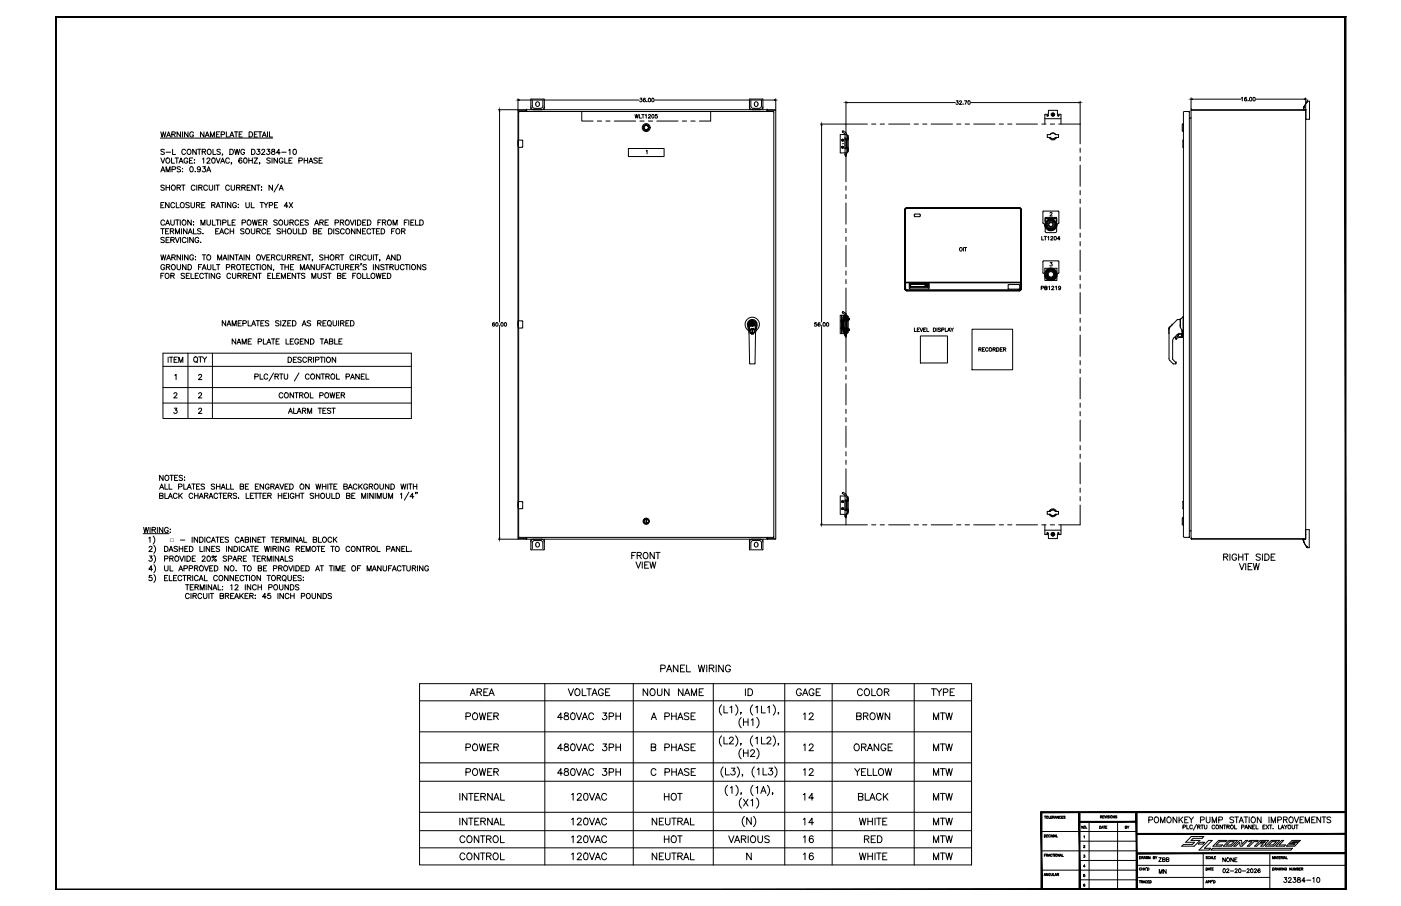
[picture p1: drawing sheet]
<svg xmlns="http://www.w3.org/2000/svg" width="432mm" height="279mm" viewBox="0 0 432 279" stroke-linecap="round" stroke-linejoin="round" font-family="sans-serif">
<defs><g id="words">
<g font-size="5.3">
<text x="58.9" y="113.2">QTY</text>
<text x="202.8" y="208.5">PANEL WIRING</text>
<text x="143.9" y="215.9">AREA</text>
<text x="174.3" y="215.9">VOLTAGE</text>
<text x="197.2" y="215.9">NOUN NAME</text>
<text x="229" y="215.9">ID</text>
<text x="244.5" y="215.9">GAGE</text>
<text x="263.5" y="215.9">COLOR</text>
<text x="286.1" y="215.9">TYPE</text>
<text x="142.9" y="223.3">POWER</text>
<text x="171.1" y="223.3">480VAC 3PH</text>
<text x="199.7" y="223.3">A PHASE</text>
<text x="246.6" y="223.3">12</text>
<text x="263.2" y="223.3">BROWN</text>
<text x="286.8" y="223.3">MTW</text>
<text x="142.9" y="232.8">POWER</text>
<text x="171.1" y="232.8">480VAC 3PH</text>
<text x="199.7" y="232.8">B PHASE</text>
<text x="246.6" y="232.8">12</text>
<text x="262.5" y="232.8">ORANGE</text>
<text x="286.8" y="232.8">MTW</text>
<text x="142.9" y="240.2">POWER</text>
<text x="171.1" y="240.2">480VAC 3PH</text>
<text x="199.7" y="240.2">C PHASE</text>
<text x="246.6" y="240.2">12</text>
<text x="262.5" y="240.2">YELLOW</text>
<text x="286.8" y="240.2">MTW</text>
<text x="140.8" y="248">INTERNAL</text>
<text x="175.3" y="248">120VAC</text>
<text x="203.9" y="248">HOT</text>
<text x="246.6" y="248">14</text>
<text x="263.5" y="248">BLACK</text>
<text x="286.8" y="248">MTW</text>
<text x="140.8" y="255.8">INTERNAL</text>
<text x="175.3" y="255.8">120VAC</text>
<text x="200" y="255.8">NEUTRAL</text>
<text x="246.6" y="255.8">14</text>
<text x="263.9" y="255.8">WHITE</text>
<text x="286.8" y="255.8">MTW</text>
<text x="140.8" y="261.1">CONTROL</text>
<text x="175.3" y="261.1">120VAC</text>
<text x="203.9" y="261.1">HOT</text>
<text x="223.7" y="261.1">VARIOUS</text>
<text x="246.6" y="261.1">16</text>
<text x="265.6" y="261.1">RED</text>
<text x="286.8" y="261.1">MTW</text>
<text x="140.8" y="266.3">CONTROL</text>
<text x="175.3" y="266.3">120VAC</text>
<text x="200" y="266.3">NEUTRAL</text>
<text x="246.6" y="266.3">16</text>
<text x="263.9" y="266.3">WHITE</text>
<text x="286.8" y="266.3">MTW</text>
</g>
<g font-size="4.4">
<text x="50.8" y="112.9">ITEM</text>
<text x="85" y="123.8">CONTROL POWER</text>
<text x="356.3" y="267.1">ZBB</text>
<text x="394.8" y="273.4">32384</text>
</g>
<text font-size="4" x="356.3" y="270.6">MN</text>
<text font-size="3.5" x="346.1" y="256.8">BY</text>
<text font-size="2.6" x="401.8" y="272.7">-</text>
<text font-size="2.3" x="52.3" y="167.3">□</text>
</g></defs>
<g fill="none" stroke="#000" stroke-width=".31">
<path d="M154 34.2v65.1M159.6 30.5v3.3h-6M159.8 34v-.2h79.2v.2M159.9 34.6h.1M160 30.9h37M162.1 34l.1 .1M162.2 34h-2.6v132.1h2.7M162.2 34l.1 .1M162.3 33.9v.5M162.3 33.9h.1M162.3 34.1h.1M163.6 33a.86 .86 0 0 0 .9 .8"/>
<path d="M163.7 30.5l-.1 3.3M163.7 30.6h3.9M164 32.7l.2 .5 .5 .2M164.1 30.9v1.8M164.7 33.4h1.9M165.2 31.7a.63 .63 0 0 1 .9 0 .63 .63 0 0 1 0 .9 .63 .63 0 0 1-.9 0zM167.3 30.9v1.8M167.3 32.7l-.2 .5-.5 .2M167.6 30.5l.2 3.3M167.7 33a.86 .86 0 0 1-.8 .8M182.8 34.4h-3.5v2.9h3.5M184.1 37.3h1.3"/>
<path d="M186.7 37.3h1.3M189.3 37.3h6.6M195.7 35.3l.3 1.1 .2-1.1 .3 1.1 .2-1.1M197.1 35.3v1.1h.6M197.2 37.3h1.3M197.3 30.3h.5l-.3 .4a.37 .37 0 0 1 .3 .6 .37 .37 0 0 1-.6-.1M197.8 35.3h.7M198.2 35.3v1.1M198.9 35.5l.3-.2v1.1M198.9 30.5v-.2a.5 .5 0 0 0-.6 .5 .5 .5 0 0 0 .5 .5 .34 .34 0 0 0 0-.5 .34 .34 0 0 0-.5 .2M199.4 31.3h.1M199.8 37.3h1.3"/>
<path d="M199.9 35.6l.2-.3 .4 .2-.7 .9h.7M201.8 30.9h36.9M202.4 37.3h6.6M202.5 35.3h-.5v.5a.4 .4 0 0 1 .5 0 .4 .4 0 0 1 0 .6 .4 .4 0 0 1-.6-.2M210.3 37.3h1.3M212.9 37.3h1.3M215.6 34.4h3.4v2.9h-3.4M231 33a.86 .86 0 0 0 .8 .8M231.1 30.5l-.1 3.3M231.1 30.6h3.9M231.4 32.7l.2 .5 .5 .2M231.4 30.9v1.8"/>
<path d="M232.1 33.4h1.9M232.6 31.7a.63 .63 0 0 1 .9 0 .63 .63 0 0 1 0 .9 .63 .63 0 0 1-.9 0zM234.7 30.9v1.8M234.7 32.7l-.2 .5-.5 .2M235 30.5l.1 .2M235.1 33a.86 .86 0 0 1-.8 .8M235.1 30.7v3.1M236.5 33.9h.1M236.5 33.9v.1M236.5 34.1h.1M236.5 33.9v.5M236.5 34h2.6v132.1h-2.6"/>
<path d="M236.5 34v.1M236.5 34.1v.3M236.6 34l-.1 .1M238.5 34.6h.1M239.1 30.5v3.4M252.8 38.3h7.8M253.2 38.7v60.6M260.7 31.2v9.7M260.7 38.3h6.6M261.1 31.6h33.3M268.6 38.3h1.4M271.3 38.3h1.3"/>
<path d="M273.9 38.3h6.5M281.7 38.3h1.4M284.4 38.3h1.3M287 38.3h6.6M294.7 31.1h.6l-.3 .4a.36 .36 0 0 1 .3 .6 .36 .36 0 0 1-.7-.1M294.9 38.3h1.3M295.7 31.3l.4-.2 .3 .3-.7 .8h.7M296.8 32.1h.1M297.2 31.1h.8l-.5 1.1M297.5 38.3h1.3M299.2 31.6h33.3M300.1 38.3h6.6"/>
<path d="M308 38.3h1.3M310.6 38.3h1.3M313.2 38.3h6.6M321.1 38.3h1.3M322 36.6h5M323.2 34l-.1 1.2-1.1 .2v2.9M323.3 34h2.5M323.7 38.3h1.3M324.4 35.3l.3 .1zM325.8 34l.1 .1M325.9 35.1l1 .2M325.9 34.1v1.1"/>
<path d="M326.3 38.3h6.6M326.9 35.3l.1 3M332.9 38.3v6.1M332.9 31.2v7.1M364.7 38.1l-.3 .3v1.9l.3 .3M364.7 38.1v2.5M364.7 38.1h.1M364.7 34.7l.2-.3h1.7v131.3h-1.5l-.4-.3M364.7 34.7v130.7M366.5 34.6h.1M367.1 30.2v3.7M367.1 34v132.1"/>
<path d="M367.1 34h35.3v132.4M367.1 36.3l-.5 .1M367.2 33.9l-.1 .1M367.2 33.9h.1M367.2 33.8v.1M367.2 33.8v.2M367.2 33.8h35.2M367.5 30.6h14.9M382.6 30.2l.3-.2v1.1M384.2 30.2l-.2-.2a.49 .49 0 0 0-.5 .6 .49 .49 0 0 0 .7 .4 .34 .34 0 0 0-.2-.5 .34 .34 0 0 0-.4 .3M384.7 31h.1M387.1 30.6h14.9"/>
<path d="M401.8 33.5h.1M401.8 33.4h.1M401.8 33.3h.1M401.8 33.2v.1M401.9 33.2h.1M401.9 33.1l-.1 .7M401.9 33.1h.1M402 32.8l-.1 .3zM402.3 33.8v.2M402.4 33.8l.1 .1M402.4 30.2v3.7M402.6 31.7l-.6 1.1"/>
<path d="M402.8 31.4l-.8 1.4M402.8 31.4l-.1 .2M402.9 31.4h.1M402.9 31.4h-.1M402.9 31.3v.1M403 31.2l-.1 .1M403 31.2l-.2 .2M403.1 31.2h-.1M403.1 31.2l.5 .1-.1 5.5-1-.2v-2.9M49.4 42.6h34.7M49.6 40.7l.4 1.6 .3-1.6 .4 1.6 .4-1.6M49.6 48.7l.6 1.6 .6-1.6"/>
<path d="M49.6 53l.6-1.6 .6 1.6M49.8 52.5h.8M50.7 46.3l-.4-.3-.6 .1v.5l.8 .3 .2 .5-.4 .2-.7-.2M50.7 57.3l-.4-.2-.7 .2 .1 .4 1 .5-.4 .5-.7-.2M51.2 53v-1.6l.6 1.6 .6-1.6v1.6M51.2 46.9h1.4M51.2 57.1v1.6M51.2 57.9h1.1M51.4 42.3l.6-1.6 .6 1.6M51.4 48.8a.73 .73 0 0 1 1 .8 .73 .73 0 0 1-1.1 .5l-.2-.8zM51.6 41.7h.7M52.3 57.1v1.6"/>
<path d="M52.9 48.7v1.6h.9M53 41.4l.9-.1 .1-.3-.1-.3h-.9v1.6M53 57.3l.1-.1a.73 .73 0 0 1 1 .7 .73 .73 0 0 1-1.1 .6zM53 52.3l1-.1v-.6l-1-.2v1.6M53.2 46v1.6h.9M53.5 41.4l.5 .9M54 48.7h1M54.5 48.7v1.6M54.6 57.9l.9-.1 .1-.4-.3-.3h-.7v1.6M55.1 57.9l.5 .8M55.2 50.3l.6-1.6 .6 1.6M55.4 49.8h.8"/>
<path d="M55.6 40.7v1.6l-1-1.6v1.6M55.6 51.6l-.3-.2-.6 .1v.4l.8 .4 .1 .5-.3 .2-.7-.2M55.9 57.1h1.1M56.3 51.9h.1M56.3 52.9h.1M56.3 40.7v1.6M56.5 57.1v1.6M57.2 46.4a.59 .59 0 0 0-.7-.4 .59 .59 0 0 0-.5 .6v.4a.59 .59 0 0 0 .5 .6 .59 .59 0 0 0 .7-.3M57.9 49.1a.59 .59 0 0 0-.7-.4 .59 .59 0 0 0-.5 .6v.4a.57 .57 0 0 0 .6 .6 .57 .57 0 0 0 .6-.6h-.4M58 40.7v1.6l-1.1-1.6v1.6M58 46.1a.73 .73 0 0 1 .9 .8 .73 .73 0 0 1-1.1 .5l-.2-.8zM58.4 49.5h.6"/>
<path d="M58.7 51.5a.8 .8 0 0 1 1 .6 .8 .8 0 0 1-.6 .9l-.5-.3-.1-.6zM59.4 48.7h-1v1.6h1M59.6 41a.59 .59 0 0 0-.6-.3 .59 .59 0 0 0-.5 .6v.3a.57 .57 0 0 0 .6 .7 .57 .57 0 0 0 .5-.7h-.4M59.9 49.3h.1zM59.9 50.2h.1zM60.2 52.9h.1M60.1 57.5a.59 .59 0 0 0-.7-.4 .59 .59 0 0 0-.5 .6v.4a.59 .59 0 0 0 .5 .6 .59 .59 0 0 0 .7-.4M60.5 46v1.6l-1.1-1.6v1.6M60.6 57.1v1.6M60.9 46h1M61.3 57.9l.9-.1 .1-.6-1-.1v1.6M61.4 46v1.6"/>
<path d="M61.8 51.9a.5 .5 0 0 1-.7 .5 .5 .5 0 0 1-.2-.8 .5 .5 0 0 1 .8 0l.1 .3a.78 .78 0 0 1-.6 1.1l-.3-.2M61.8 57.9l.5 .8M62.3 46.8l.9-.1 .1-.5-1-.2v1.6M62.4 49l.4-.3v1.6M62.5 51.4h.8l-.4 .6a.54 .54 0 0 1 .5 .5 .54 .54 0 0 1-.5 .6 .54 .54 0 0 1-.6-.4M62.9 40.7v1.6l-1.1-1.6v1.6M62.9 46.8l.5 .8M63.2 42.3l.7-1.6 .6 1.6M63.5 41.7h.7M63.7 53l.6-1.6 .6 1.6M63.8 49.1l.3-.4 .6 .3-1 1.3h1.1M63.9 57.5a.6 .6 0 0 0-.6-.4 .6 .6 0 0 0-.5 .6 .67 .67 0 0 0 .2 .9 .67 .67 0 0 0 .9-.1v-.2"/>
<path d="M63.9 52.5h.8M64 46.3l.2-.2a.73 .73 0 0 1 .9 .8 .73 .73 0 0 1-1.1 .5zM64.5 57.1v1.1l.4 .5 .6-.2 .1-1.4M64.9 42.3v-1.6l.6 1.6 .6-1.6v1.6M65.5 48.8a.8 .8 0 0 1 .9 .6 .8 .8 0 0 1-.6 .9l-.5-.3-.1-.6zM65.6 46v1.6h.9M66.2 57.1v1.6M66.5 57.1h1.1M66.6 48.7l.6 1.6 .7-1.6M66.7 41.4h.6M67.1 57.1v1.6M67.7 40.7h-1v1.6h1"/>
<path d="M67.9 46.3l-.4-.3-.5 .1-.1 .5 .9 .3 .1 .5-.4 .2-.6-.2M68 50.3l.6-1.6 .6 1.6M68.2 41.5l.9-.1v-.7h-.9v1.6M68.2 49.8h.8M68.6 47.6l-.1 .3M69.8 40.7v1.6h.9M70.7 49.1a.59 .59 0 0 0-.7-.4 .59 .59 0 0 0-.4 .6v.4a.59 .59 0 0 0 .4 .6 .59 .59 0 0 0 .7-.4M70.7 57.5a.59 .59 0 0 0-.7-.4 .59 .59 0 0 0-.4 .6v.4a.59 .59 0 0 0 .4 .6 .59 .59 0 0 0 .7-.4M70.8 42.3l.7-1.6 .6 1.6M70.8 46h.6a.86 .86 0 0 1 .5 .8 .86 .86 0 0 1-.5 .8h-.6zM71.1 41.7h.7M71.2 57.1v1.1l.5 .5 .5-.2 .1-1.4"/>
<path d="M71.4 50.2h-.2h.2l-.2 .4M72.2 40.7h1.1M72.3 46l.4 1.6 .4-1.6 .4 1.6 .4-1.6M72.8 40.7v1.6M72.9 57.9l1-.1 .1-.4-.4-.3h-.7v1.6M73.5 57.9l.5 .8M73.7 41.4h.6M74.5 49v-.2a.8 .8 0 0 0-1 .6 .8 .8 0 0 0 .6 .9 .5 .5 0 0 0 .5-.4 .5 .5 0 0 0-.5-.6 .5 .5 0 0 0-.5 .5M74.5 57.9l1-.1v-.6l-1-.1v1.6M74.7 40.7h-1v1.6h1M75.1 57.9l.5 .8M75.3 48.8a.8 .8 0 0 1 1 .6 .8 .8 0 0 1-.6 .9l-.6-.3z"/>
<path d="M75.4 46.4a.59 .59 0 0 0-.7-.4 .59 .59 0 0 0-.5 .6v.4a.57 .57 0 0 0 .6 .6 .57 .57 0 0 0 .6-.6h-.4M76.2 57.9h.6M76.7 49.5h1.1M76.7 48.7v1.6M76.8 40.7h.5a.86 .86 0 0 1 .6 .8 .86 .86 0 0 1-.6 .8h-.5zM77.2 57.1h-1v1.6h1M77.5 46h.6a.85 .85 0 0 1 .5 .8 .85 .85 0 0 1-.5 .8h-.6zM77.8 48.7v1.6M78.3 48.7h1.1l-1.1 1.6h1.1M78.4 41.4h.6M78.7 57.1v1.6l-1.1-1.6v1.6M79.1 57.1h1"/>
<path d="M79.2 46h.9l-.5 .6a.53 .53 0 0 1 .5 .5 .53 .53 0 0 1-.4 .6 .53 .53 0 0 1-.6-.4M79.4 40.7h-1v1.6h1M79.6 40.7h1.1M79.6 57.1v1.6M80.1 50.2h-.2h.2l-.2 .4M80.1 40.7v1.6M80.5 57.7h.2zM80.6 58.5h.1M80.7 46.4l.3-.4 .6 .3-1 1.3h1.1M80.8 42.3l.6-1.6 .7 1.6M81.1 41.7h.7M82.3 46h.8l-.4 .6a.53 .53 0 0 1 .5 .5 .53 .53 0 0 1-.4 .6 .53 .53 0 0 1-.7-.4"/>
<path d="M82.4 40.7v1.6M83.1 40.7v1.6h.9M83.3 49l-.4-.3-.7 .3 .2 .3 .7 .3 .2 .5-.4 .2-.7-.2M83.8 46.1v.5a.66 .66 0 0 1 .8 .2 .66 .66 0 0 1 0 .8l-.8-.1v-.6l.9-.5-.1-.3zM83.8 48.7v1.6M84 57.1v1.6l-1.1-1.6v1.6M85.5 48.7v1.6l-1-1.6v1.6M85.8 56.8l-1.3 2.4M86.1 58.7l.6-1.6 .6 1.6M86.3 58.2h.8M86.4 47.1h-1.2l.8-1.1v1.6M86.8 46.9h1.4"/>
<path d="M87.2 49.1a.59 .59 0 0 0-.7-.4 .59 .59 0 0 0-.4 .6v.4a.57 .57 0 0 0 .5 .6 .57 .57 0 0 0 .6-.6h-.4M87.8 48.7v1.6h.9M89 46.3l.4-.3v1.6M89 49.5h.7M90 48.7h-1v1.6h1M90.5 46.1a.8 .8 0 0 1 1 .6 .8 .8 0 0 1-.6 .9l-.5-.3-.1-.6zM92.1 49.6l.9-.1 .1-.6-1-.2v1.6M93.7 49.5h1.1M93.7 48.7v1.6M94.8 48.7v1.6M95.2 50.3l.6-1.6 .6 1.6M95.4 49.8h.8"/>
<path d="M97.8 49l-.4-.3-.5 .1-.1 .4 .9 .4 .1 .5-.4 .2-.7-.2M98.3 49.5h.7M99.4 48.7h-1.1v1.6h1.1M159.7 44.5h.1M159.7 43.6h.1M159.7 43.6v.1M159.7 44.1h.1M159.7 44.1v.1M159.7 43.6v1.8M159.7 44.2v.3M159.7 44.2h.1M159.7 43.3v.3"/>
<path d="M159.7 45.1h.1M159.7 44.7h.1M159.7 44.6h.1M159.7 43.7h.1M159.7 45.4h.1M159.7 43.7v.4M159.7 44.6v.5M159.8 43.2h-.1M159.8 43.2l1.3 .2v1.9l-.2 .1M159.8 45.4h1.1M159.9 43.2v-8.8h78.6v131.3h-78.6v-8.8M159.9 45.4v53.5"/>
<path d="M193.7 45.8h11v2.5h-11zM199.2 46.6l.2-.2v1.1M259.6 40.8l.8 .4M259.8 40.4l.9 .5 .2 .6M259.8 40.4l-.2 .4M260.4 41.2l.1 6.4h.4v-.2M260.5 42.8h.1M260.5 47.8h.4M260.5 47.8l.3 .4M260.5 47.6v.1M260.7 48.2v7.8M260.7 57.4v1.3"/>
<path d="M260.7 60v1.3M260.9 47.4h.1M260.9 47.6v.1M260.9 47.1v.3M260.9 42.8v.1M260.9 43.1v2.4M260.9 45.8h.1M260.9 47.8l-.1 .4M260.9 43.2l-.4-.2v2.8M260.9 45.4l-.4 .2M261 41.8l.1 3.6-.2 .4h-.4h.5v1.4h-2v-5.7h2v1.3h-.5l.4 .1 .2 .3M261 41.8l.4 .1v4.8l-.4 .1"/>
<path d="M261.1 46.3h.2M261.1 43h.2M261.1 42.3h.2M261.3 45.6h-.2v1.2M261.3 42.3v.7M261.3 45.6v.7M261.3 45.6h.1M261.3 42.3h.1M261.3 42.4v.1M261.3 43h.1M261.3 45.8h.1M261.3 46.3h.1"/>
<path d="M261.3 46.2h.1M261.3 42.5h.1M261.4 42.9h-.1M322.8 41.6v.7l1.1 .2M322.8 41.6l.8-.1a1.16 1.16 0 0 1 1.8 0l.9 .1M323.4 42.4a1.22 1.22 0 0 0 1.1 .8 1.22 1.22 0 0 0 1.2-.8M323.7 42.4a.96 .96 0 0 0 1.7 0M323.7 41.5a.96 .96 0 0 1 1.7 0M323.8 42.5l.7 .3 .7-.3M326.3 41.6l-.1 .7-1 .2M332.9 45.7v1.3M332.9 48.3v1.3"/>
<path d="M332.9 50.9v6.6M332.9 58.8v1.3M364.6 45.4h.1M364.6 43.3v2.1M364.6 43.2h.1M364.7 40.6h.1M364.7 43.2h.1M364.7 43.4v1.9M364.7 45.4h.1M49.6 78.6l.4 1.6 .3-1.6 .4 1.6 .4-1.6M49.6 63.2h.6M49.6 70.5h1.1"/>
<path d="M50.1 70.5v1.6M50.6 62.5h-1v1.6h1M50.7 73.4l-.4-.2-.7 .2 .1 .4 1 .6-.4 .4-.7-.2M50.7 68.2a.6 .6 0 0 0-.6-.4 .6 .6 0 0 0-.5 .6 .67 .67 0 0 0 .2 .9 .67 .67 0 0 0 .9-.1v-.1M51 69.4l.6-1.6 .7 1.6M51 71.3h.6M51.2 74h.6M51.3 68.9h.7M51.6 79.7h.7M52 70.5h-1v1.6h1M52.1 62.5v1.6l-1.1-1.6v1.6M52.2 73.2h-1v1.6h1"/>
<path d="M52.5 71.3l.9-.1 .1-.5-1-.2v1.6M52.6 67.8v1.2l.5 .4 .5-.2 .1-1.4M52.6 74l1-.1v-.5l-1-.2v1.6M53 79.4l.9-.1 .1-.6-1-.1v1.6M53 71.3l.6 .8M53.2 74l.5 .8M53.5 79.4l.5 .8M53.8 62.8a.6 .6 0 0 0-.7-.3 .6 .6 0 0 0-.5 .6 .67 .67 0 0 0 .2 .8 .67 .67 0 0 0 .9 0l.1-.2M54 73.2l.7 1.6 .6-1.6M54.1 72.1v-1.6l.6 1.6 .6-1.6v1.6M54.1 67.8h1.1M54.3 62.5v1.6h1"/>
<path d="M54.7 67.8v1.6M55.6 67.8v1.6M55.6 78.6v1.6l-1-1.6v1.6M55.6 73.2v1.6M55.7 62.7l.2-.2a.73 .73 0 0 1 .9 .8 .73 .73 0 0 1-1.1 .6zM55.9 70.5v1.6M56.3 78.6v1.6M56.4 67.9a.73 .73 0 0 1 1 .8 .73 .73 0 0 1-1.1 .5l-.2-.8zM57.3 73.6a.6 .6 0 0 0-.6-.4 .6 .6 0 0 0-.5 .6 .67 .67 0 0 0 .2 .9 .67 .67 0 0 0 .9-.1v-.2M57.6 70.5v1.6l-1-1.6v1.6M57.9 73.2v1.6M58 78.6v1.6l-1.1-1.6v1.6"/>
<path d="M58 72.1l.6-1.6 .6 1.6M58.3 71.6h.7M58.3 62.7l-.3-.2-.7 .2 .1 .4 .9 .5-.3 .5-.7-.2M58.9 62.5v1.1l.4 .5 .6-.2v-1.4M58.9 67.8v1.6l-1-1.6v1.6M59.6 73.2v1.6l-1.1-1.6v1.6M59.6 68.4h.1M59.6 69.3h.1M59.6 70.5v1.6h1M59.6 79a.59 .59 0 0 0-.6-.4 .59 .59 0 0 0-.5 .6 .67 .67 0 0 0 .2 .9 .67 .67 0 0 0 .9-.1v-.4h-.4M60.2 79.1h.1M60.6 63.2h.9l.1-.6-1-.1v1.6"/>
<path d="M61.1 63.2l.5 .9M61.3 73.6a.6 .6 0 0 0-.7-.4 .6 .6 0 0 0-.5 .6 .67 .67 0 0 0 .2 .9 .67 .67 0 0 0 .9-.1l.1-.4h-.4M61.9 74.7h.1M61.9 69.4v-1.6l.6 1.6 .7-1.6v1.6M61.9 70.8l-.3-.3-.7 .3v.3l1 .6-.3 .4-.7-.2M62.2 63.2h.6M62.3 78.6h1.1M62.5 72h.1M62.9 78.6v1.6M63.2 62.5h-1v1.6h1M63.8 67.8v1.2l.4 .4 .6-.2 .1-1.4M64 78.7a.73 .73 0 0 1 1 .7 .73 .73 0 0 1-1.1 .6l-.2-.8z"/>
<path d="M65.2 63.2h1l.1-.6-1.1-.1v1.6M65.5 67.8v1.6h.9M65.8 63.2l.5 .9M66.5 71.3h.6M66.5 67.8h1.1M66.6 64.1l.6-1.6 .7 1.6M66.9 63.5h.7M67.1 67.8v1.6M67.5 70.5h-1v1.6h1M67.7 72.1l.6-1.6 .6 1.6M67.9 71.6h.8M68 62.5h1.1"/>
<path d="M68 67.8v1.6M68.5 62.5v1.6M68.6 68.7l1-.1v-.6l-1-.2v1.6M68.9 79.7h.8M69.5 62.5v1.6M70.2 67.8v1.6h1M70.3 78.6v1.6M70.4 70.9a.59 .59 0 0 0-.7-.4 .59 .59 0 0 0-.5 .6 .67 .67 0 0 0 .2 .9 .67 .67 0 0 0 .9-.1l.1-.2M70.9 71.3h1.1M70.9 70.5v1.6M71.2 62.5v1.6l-1.1-1.6v1.6M71.5 68.6h.7"/>
<path d="M72 78.6v1.6l-1.1-1.6v1.6M72 70.5v1.6M72.4 78.6h1.1M72.5 67.8h-1v1.6h1M72.9 62.8a.6 .6 0 0 0-.7-.3 .6 .6 0 0 0-.5 .6 .67 .67 0 0 0 .2 .8 .67 .67 0 0 0 .9 0l.1-.4h-.4M72.9 78.6v1.6M73.5 63h.1M73.5 63.9h.1M73.9 79.7h.7M74.6 68.7l.9-.1 .1-.6-1-.2v1.6M75.2 70.8l-.4-.3-.7 .3 .1 .3 1 .6-.4 .4-.7-.2M75.2 78.6v1.6"/>
<path d="M75.8 62.5v1.4l.4 .2 .6-.2v-1.4M75.8 70.8l.2-.2a.73 .73 0 0 1 .9 .8 .73 .73 0 0 1-1.1 .5zM76.5 67.9a.73 .73 0 0 1 .9 .8 .73 .73 0 0 1-1.1 .5l-.1-.8zM76.9 78.6v1.6l-1.1-1.6v1.6M77.4 62.5v1.6h1M77.4 70.5v1.2l.5 .4 .6-.2v-1.4M77.8 67.8l.3 1.6 .4-1.6 .4 1.6 .4-1.6M79.1 71.3l1-.1v-.5l-1-.2v1.6M79.2 78.8l.2-.1a.73 .73 0 0 1 .9 .7 .73 .73 0 0 1-1.1 .6zM79.7 71.3l.5 .8M79.8 68.6h.6M80.1 62.5h1.1"/>
<path d="M80.6 78.6l.6 1.6 .6-1.6M80.7 62.5v1.6M80.8 67.8h-1v1.6h1M81.2 68.6l.9-.1 .1-.5-1-.2v1.6M81.4 62.5l.6 .7v.9M81.8 68.6l.5 .8M81.8 70.9a.59 .59 0 0 0-.6-.4 .59 .59 0 0 0-.5 .6v.4a.59 .59 0 0 0 .5 .6 .59 .59 0 0 0 .6-.4M82.2 79.4h.6M82.4 71.3h.6M82.6 62.5l-.6 .7M83 63.3l.9-.1 .1-.6-1-.1v1.6M83.2 78.6h-1v1.6h1"/>
<path d="M83.4 70.5h-1v1.6h1M83.7 79.4l.9-.1 .1-.6-1-.1v1.6M84.2 79.4l.6 .8M84.6 63.2h.6M85.4 68.1l-.3-.3-.7 .3 .1 .3 .9 .4v.4l-.3 .2-.7-.2M85.6 62.5h-1v1.6h1M86.2 67.9a.73 .73 0 0 1 1 .8 .73 .73 0 0 1-1.1 .5l-.2-.8zM86.4 79a.59 .59 0 0 0-.7-.4 .59 .59 0 0 0-.5 .6v.4a.59 .59 0 0 0 .5 .6 .59 .59 0 0 0 .7-.4M86.4 70.8l-.3-.3-.7 .3 .1 .3 .9 .6-.3 .4-.7-.2M86.9 78.6l.1 1.4 .4 .2 .5-.2 .1-1.4M87 71.3h1.1M87 70.5v1.6"/>
<path d="M87.7 67.8v1.2l.4 .4 .6-.2 .1-1.4M88.1 70.5v1.6M88.6 79.4l.9-.1 .1-.6-1-.1v1.6M88.8 63.5h-1.2l.8-1v1.6M88.8 70.8l.1-.2a.73 .73 0 0 1 1 .8 .73 .73 0 0 1-1.1 .5zM89.1 62.5l1.1 1.6M89.1 79.4l.6 .8M89.4 68.6l.9-.1 .1-.5-1-.2v1.6M89.9 68.6l.5 .8M90.2 79.4l.9-.1 .1-.6-1-.1v1.6M90.2 62.5l-1.1 1.6M90.4 70.5v1.2l.4 .4 .6-.2v-1.4"/>
<path d="M90.7 79.4l.6 .8M91.8 79.4h.6M92.1 68.2a.6 .6 0 0 0-.7-.4 .6 .6 0 0 0-.5 .6 .67 .67 0 0 0 .2 .9 .67 .67 0 0 0 .9-.1l.1-.1M92.1 70.5v1.6h.9M92.6 68.6h.6M92.8 78.6h-1v1.6h1M93.3 70.5h.6a.86 .86 0 0 1 .5 .8 .86 .86 0 0 1-.5 .8h-.6zM93.6 67.8h-1v1.6h1M94.4 78.6v1.6l-1.1-1.6v1.6M94.7 78.6h1.1M95 68.1l-.3-.3-.7 .3v.3l1 .6-.3 .4-.7-.2M95.3 78.6v1.6"/>
<path d="M96.6 71.3l.9-.1 .1-.5-1-.2v1.6l1-.1 .1-.4-.4-.3M97 69.4l.6-1.6 .6 1.6M97.2 68.9h.8M98.2 71.3h.6M98.6 68.6l.9-.1 .1-.5-1-.2v1.6M99.1 68.6l.6 .8M99.2 70.5h-1v1.6h1M99.6 78.8l-.4-.2-.7 .2 .1 .3 1 .6-.4 .5-.7-.2M100.1 79.4h1.1M100.1 78.6v1.6M100.2 68.6h.6M101.2 67.8h-1v1.6h1"/>
<path d="M101.2 78.6v1.6M101.3 70.5h.5a.86 .86 0 0 1 .6 .8 .86 .86 0 0 1-.6 .8h-.5zM101.9 78.8l.1-.1a.73 .73 0 0 1 1 .8 .73 .73 0 0 1-1.1 .5zM102.9 70.5v1.6M103.3 68.7l.9-.1 .1-.6-1-.2v1.6M103.5 79.4l.9-.1 .1-.6-1-.1v1.6M104 79.4l.6 .8M104.5 70.8l-.4-.3-.7 .3 .1 .3 1 .6-.4 .4-.7-.2M104.9 68.6l.9-.1 .1-.5-1-.2v1.6M104.9 78.6h1.1M105.4 68.6l.6 .8M105.4 78.6v1.6"/>
<path d="M106.1 70.9a.6 .6 0 0 0-.7-.4 .6 .6 0 0 0-.5 .6 .67 .67 0 0 0 .2 .9 .67 .67 0 0 0 .9-.1l.1-.2M106.6 68.1l.1-.2a.72 .72 0 0 1 1 .8 .72 .72 0 0 1-1.1 .5l-.2-.4zM106.9 70.6a.73 .73 0 0 1 .9 .8 .73 .73 0 0 1-1.1 .5l-.1-.8zM108 67.8l.6 1.6 .6-1.6M109 79a.6 .6 0 0 0-.7-.4 .6 .6 0 0 0-.4 .6 .67 .67 0 0 0 .2 .9 .67 .67 0 0 0 .8-.1l.1-.2M109.4 70.5v1.6l-1.1-1.6v1.6M109.6 67.8v1.6M109.6 78.6v1.6M110.2 67.8h.5a.86 .86 0 0 1 .6 .8 .86 .86 0 0 1-.6 .8h-.5zM110.2 79.4l.9-.1 .1-.6-1-.1v1.6M110.7 79.4l.6 .8M111.1 70.5v1.6l-1.1-1.6v1.6"/>
<path d="M111.7 71.3h.6M111.8 68.6h.6M112.7 70.5h-1v1.6h1M112.8 67.8h-1v1.6h1M112.9 79a.59 .59 0 0 0-.7-.4 .59 .59 0 0 0-.5 .6v.4a.59 .59 0 0 0 .5 .6 .59 .59 0 0 0 .7-.4M113.2 67.8h.6a.86 .86 0 0 1 .5 .8 .86 .86 0 0 1-.5 .8h-.6zM113.4 78.6l.1 1.4 .4 .2 .5-.2 .1-1.4M114.3 70.9a.6 .6 0 0 0-.7-.4 .6 .6 0 0 0-.5 .6 .67 .67 0 0 0 .2 .9 .67 .67 0 0 0 .9-.1l.1-.2M114.6 70.5h1M115.1 70.5v1.6M115.1 78.6v1.6M115.5 78.6h1"/>
<path d="M116 71.3h.6M116 78.6v1.6M116.5 68.6h.6M117 70.5h-1v1.6h1M117.5 67.8h-1v1.6M117.5 70.5h.5a.85 .85 0 0 1 .6 .8 .85 .85 0 0 1-.6 .8h-.5zM117.9 68.6l.9-.1 .1-.5-1-.2v1.6M118.4 68.6l.5 .8M119.3 79.7h.8M119.5 68.1l.2-.2a.73 .73 0 0 1 1 .8 .73 .73 0 0 1-1.2 .5zM120.7 71.3h.6M121.2 69.4v-1.6l.6 1.6 .6-1.6v1.6"/>
<path d="M121.7 70.5h-1v1.6M121.8 78.6v1.6l-1.1-1.6v1.6M122.2 70.8l.1-.2a.73 .73 0 0 1 1 .8 .73 .73 0 0 1-1.1 .5zM122.4 78.6h.5a.86 .86 0 0 1 .6 .8 .86 .86 0 0 1-.6 .8h-.5zM123.8 71.3l.9-.1 .1-.5-1-.2v1.6M124.3 71.3l.5 .8M124.6 68.6h.6M125.6 67.8h-1v1.6M126 67.8v1.6M126.6 68.6h.6M127.6 67.8h-1v1.6h1M128.1 67.8v1.6h.9"/>
<path d="M129.4 67.8h.5a.86 .86 0 0 1 .6 .8 .86 .86 0 0 1-.6 .8h-.5zM260.7 62.6v6.5M260.7 70.5v1.3M260.7 73.1v1.3M260.7 75.7v6.5M278.8 64.7v24.3l.2-24.3M278.8 64.7h.2M279 64.7v22.3M279 64.8h.1M279.5 64l-.5 .2-.2 .5M279.5 64.2l-.5 .5M279.5 64.1v.1"/>
<path d="M279.5 64.1h34.7M279.5 64.2l-.5 .6M279.5 64.3h.1M281.8 66.1l1.6-.1 .2 .6-.2 .2h-1.4l-.2-.1zM296.9 76.3v1.1M297.2 76.3h.7M297.6 76.3v1.1M314.1 64.2l.5 .6M314.1 64l.5 .2 .2 .5M314.1 64.1l.5 .2 .1 .4M314.1 64.2l.6 .5M314.2 64.1h-34.7l-.4 .2-.2 .4"/>
<path d="M314.2 64.1l-.1 .2h-34.6M314.6 64.8v22.2M314.7 64.7h.1M314.7 64.7v22.3M314.7 64.7v24.3l.1-24.3M321.1 72.9v1.1h.6M321.4 65.3l.3-.2h4.5l.1 3.6-.4 .3a2.07 2.07 0 0 1-2 2.2 2.07 2.07 0 0 1-2.1-2.2l-.4-.3M321.4 65.4v3.3M321.8 72.9h.8M322.1 71.3l.4 .4h2.7l.4-.4M322.1 68v.4M322.1 68v-1h3.6v1.4"/>
<path d="M322.1 67.5v3.8M322.2 72.9v1.1M322.2 69v.4M322.2 69.7v.1M322.2 69.7h.1M322.2 69.8h.1M322.3 67.3l-.2 .2M322.3 67.3l3.1 .2zM322.4 68.7v1.1M322.4 67v.3M322.4 69.9l.8 .8M322.5 69.3h.1"/>
<path d="M322.9 73.1l.3-.2v1.1M323.2 67.8l-.8 .8M323.3 70.8h.3M323.3 67.7h1.2M323.3 70.9h.2M323.4 70.9h1M323.4 67.6h1M323.4 71h.4M323.6 65.8l.4-.3 .3 .3-.7 .8h.7M323.7 71h.4M323.7 67.5h.4M323.9 73.2l.4-.3 .2 .3-.7 .8h.7"/>
<path d="M323.9 67.9a1.39 1.39 0 0 0-1.4 1.3 1.39 1.39 0 0 0 1.4 1.4M323.9 67.9a1.39 1.39 0 0 1 1.4 1.3 1.39 1.39 0 0 1-1.4 1.4M323.9 67.7v.2M323.9 68.5v.2M323.9 69.9v.1M323.9 70.6v.2M324 71h.4M324.5 70.8h-.4M324.5 70.9h-.2M324.5 67.8l.9 .8M325.3 69.3h.1M325.4 69.9l-.9 .8"/>
<path d="M325.4 68.7v1.1M325.4 67v.3M325.4 67.3l.2 .2M325.6 69.7v.1M325.6 69v.4M325.6 69.3v.4M325.7 67.5v3.8M326.7 73.7h-.8l.6-.8v1.1M332.9 61.4v1.3M332.9 64v6.6M332.9 71.9v1.3M332.9 74.5v1.3"/>
<path d="M332.9 77.1v6.6M49.6 85h.6M50.6 84.3h-1v1.6M50.7 82a.6 .6 0 0 0-.6-.4 .6 .6 0 0 0-.5 .6v.4a.58 .58 0 0 0 .6 .6 .58 .58 0 0 0 .5-.6h-.4M51.2 84.3a.73 .73 0 0 1 .9 .8 .73 .73 0 0 1-1.1 .6l-.1-.8zM51.3 82.4l.9-.1 .1-.4-.3-.3h-.7v1.6M51.4 80.2l.6-1.6 .6 1.6M51.8 82.4l.5 .8M52.6 85h1l.1-.4-.1-.3h-1v1.6M53.1 81.7a.73 .73 0 0 1 1 .7 .73 .73 0 0 1-1.1 .6l-.2-.8zM53.2 85l.5 .9M54.6 81.6v1.1l.4 .5 .6-.2v-1.4"/>
<path d="M56.9 84.5l-.4-.2h-.6v.5l.8 .4 .2 .5-.4 .2-.7-.2M57.3 81.6v1.6l-1-1.6v1.6M57.4 85h.6M58 81.6h.5a.86 .86 0 0 1 .5 .8 .86 .86 0 0 1-.5 .8h-.5zM58.4 84.3h-1v1.6h1M58.9 84.3v1.6h.9M60.2 85h.6M60.2 80h.1M61.2 84.3h-1v1.6h1M61.2 82.4h.6M62.2 81.6h-1v1.6M62.3 83.2l.6-1.6 .7 1.6"/>
<path d="M62.5 82.7h.8M62.7 84.7a.6 .6 0 0 0-.7-.4 .6 .6 0 0 0-.4 .6v.4a.6 .6 0 0 0 .4 .6 .6 .6 0 0 0 .7-.4M63 84.3h1.1M63.6 84.3v1.6M63.9 81.6l.1 1.4 .4 .2 .5-.2 .1-1.4M64.5 84.3v1.6M65.6 81.6v1.6h.9M66.2 84.3v1.6l-1.1-1.6v1.6M66.7 81.6h1.1M67.1 80.2v-1.6l.6 1.6 .6-1.6v1.6M67.2 81.6v1.6M67.9 84.7a.6 .6 0 0 0-.7-.4 .6 .6 0 0 0-.5 .6v.4a.58 .58 0 0 0 .6 .6 .58 .58 0 0 0 .6-.6h-.4"/>
<path d="M68.7 80.2l.6-1.6 .6 1.6M69.6 98.9v1.6l-1.1-1.6v1.6M69.8 82.4h.9l.1-.7-1-.1v1.6M70.2 100h.8M71.1 84.7a.59 .59 0 0 0-.7-.4 .59 .59 0 0 0-.5 .6v.4a.59 .59 0 0 0 .5 .6 .59 .59 0 0 0 .7-.4M71.4 82.4l.9-.1 .1-.6-1-.1v1.6M71.6 84.3l.1 1.4 .4 .2 .5-.2 .1-1.4M71.9 82.4l.6 .8M73.2 81.7a.75 .75 0 0 1 1 .7 .75 .75 0 0 1-1 .7l-.3-.5zM73.3 85h.9l.1-.6-1-.1v1.6M73.4 99.7h.6M73.6 80.2l.6-1.6 .6 1.6"/>
<path d="M73.9 85l.5 .9M74.4 98.9h-1v1.6h1M74.5 81.6h1M74.9 99.7h.9l.1-.6-1-.2v1.6M74.9 85h.9l.1-.6-1-.1v1.6M75 81.6v1.6M75.5 85l.5 .9M75.9 82.4h.6M76.5 98.9v1.6h.9M76.5 85h.7M76.9 81.6h-1v1.6h1M77.5 84.3h-1v1.6h1"/>
<path d="M77.8 100h.7M78.5 82a.6 .6 0 0 0-.7-.4 .6 .6 0 0 0-.5 .6v.4a.6 .6 0 0 0 .5 .6 .6 .6 0 0 0 .7-.4M78.8 81.6h1M78.9 98.9h1.1M79.1 84.3v1.6l-1.1-1.6v1.6M79.3 81.6v1.6M79.5 84.3h1M79.5 98.9v1.6M80 84.3v1.6M80.2 81.6v1.6M80.4 99.7h.6M81.1 81.7a.75 .75 0 0 1 .9 .7 .75 .75 0 0 1-.9 .7l-.3-.5z"/>
<path d="M81.4 98.9h-1v1.6h1M82.5 85h.6M82.8 99.1l-.3-.2-.7 .2 .1 .4 .9 .5-.3 .5-.7-.2M83.5 84.3h-1v1.6h1M83.6 81.6v1.6l-1.1-1.6v1.6M84 84.3v1.6h.9M84.4 83.1l-.2 .4M85.3 85h.6M86 99.1l-.4-.2-.7 .2 .2 .4 .9 .5-.4 .5-.7-.2M86.3 84.3h-1v1.6h1M86.4 81.6h1M86.5 98.9v1.6"/>
<path d="M86.7 85.9v-1.6l.7 1.6 .6-1.6v1.6M86.9 81.6v1.6M87.1 98.9h1.1l-1.1 1.6h1.1M87.8 82.4h1.1M87.8 81.6v1.6M88.6 85h.6M88.7 99.7h.6M88.9 81.6v1.6M89.5 82.4h.6M89.6 84.3h-1v1.6h1M89.7 98.9h-1v1.6h1M90.1 98.9h.6a.87 .87 0 0 1 .5 .8 .87 .87 0 0 1-.5 .8h-.6z"/>
<path d="M90.5 81.6h-1v1.6h1M91.1 84.3v1.6l-1.1-1.6v1.6M91.5 84.3h1.1M92.1 84.3v1.6M92.6 83.2v-1.6l.6 1.6 .6-1.6v1.6M93.4 100h.7M94 84.5l-.4-.2h-.6v.5l.8 .4 .2 .5-.4 .2-.7-.2M94.2 83.2l.6-1.6 .6 1.6M94.4 82.7h.8M95.8 99.1l-.4-.2-.7 .2 .1 .4 1 .5-.4 .5-.7-.2M96.1 85.9v-1.6l.6 1.6 .6-1.6v1.6M96.4 80.1l-.2 .4"/>
<path d="M96.9 81.6v1.6l-1.1-1.6v1.6M97.5 81.6v1.1l.5 .5 .5-.2 .1-1.4M97.9 99.7l.9-.1 .1-.5-1-.2v1.6M98 84.3v1.1l.4 .5 .6-.2v-1.4M98.4 99.7l.6 .8M99.2 82.4h.6M99.5 99.7h.6M100.2 81.6h-1v1.6M100.4 83.2l.6-1.6 .6 1.6M100.5 98.9h-1v1.6h1M100.6 82.7h.7M100.6 84.5l-.3-.2-.7 .2 .1 .4 .9 .5-.3 .5-.7-.2"/>
<path d="M101 84.3h1M101.2 99a.73 .73 0 0 1 1 .7 .73 .73 0 0 1-1.2 .6l-.1-.8zM101.5 84.3v1.6M102.7 98.9v1.1l.4 .5 .6-.2v-1.4M103 82a.6 .6 0 0 0-.6-.4 .6 .6 0 0 0-.5 .6v.4a.6 .6 0 0 0 .5 .6 .6 .6 0 0 0 .6-.4M103.3 81.6h1.1M103.9 81.6v1.6M104 85h.9l.2-.4-.4-.3h-.7v1.6l1-.2 .1-.3-.4-.4M104.4 98.9v1.6M104.8 81.6v1.1l.5 .5 .5-.2 .1-1.4M105 99.7l.9-.1 .1-.4-.3-.3h-.7v1.6M105.5 99.7l.5 .8"/>
<path d="M105.6 85h.7M106.5 82.4l.9-.1 .2-.4-.2-.2-.9-.1v1.6M106.6 99.7h.6M106.6 84.3h-1v1.6h1M107 82.4l.6 .8M107.6 98.9h-1v1.6h1M108 98.9h.6a.88 .88 0 0 1 .5 .8 .88 .88 0 0 1-.5 .8h-.6zM108.1 82.4h.6M108.7 85h.6M109.1 81.6h-1v1.6h1M109.6 82.4l.9-.1 .1-.4-.1-.2-.9-.1v1.6M109.7 84.3h-1v1.6"/>
<path d="M110.1 82.4l.5 .8M110.3 84.3a.73 .73 0 0 1 1 .8 .73 .73 0 0 1-1.1 .6l-.2-.8zM111.3 81.4h-.1h.1l-.1 .3M111.8 84.3v1.6h.9M112.9 81.8l-.3-.2-.6 .1v.4l.8 .4 .1 .5-.3 .2-.7-.2M113.1 84.3v1.6h.9M114.5 84.5l.1-.2a.73 .73 0 0 1 1 .8 .73 .73 0 0 1-1.1 .6zM115.1 81.6v1.6M115.9 84.3l.4 1.6 .4-1.6 .4 1.6 .4-1.6M116.8 81.6v1.6l-1.1-1.6v1.6M117.1 80.1l-.2 .4M117.9 85h.7"/>
<path d="M118.4 81.8l-.4-.2-.5 .1-.1 .4 .8 .4 .2 .5-.4 .2-.7-.2M118.7 81.6h1.1M118.9 84.3h-1v1.6h1M119.1 80.2l.6-1.6 .6 1.6M119.2 81.6v1.6M119.4 84.3h.5a.86 .86 0 0 1 .6 .8 .86 .86 0 0 1-.6 .8h-.5zM120.2 82.4l.9-.1 .1-.4-.3-.3h-.7v1.6M120.7 82.4l.5 .8M121.8 81.6v1.1l.4 .5 .6-.2 .1-1.4M124.5 82a.6 .6 0 0 0-.6-.4 .6 .6 0 0 0-.5 .6v.4a.6 .6 0 0 0 .5 .6 .6 .6 0 0 0 .6-.4M124.8 81.6h1.1M125.4 81.6v1.6"/>
<path d="M126.3 81.6v1.6M127.1 81.7a.73 .73 0 0 1 1 .7 .73 .73 0 0 1-1.1 .6l-.1-.8zM129.7 81.6v1.6l-1.1-1.6v1.6M131.3 81.8l-.4-.2-.7 .2 .2 .4 .7 .3 .2 .5-.4 .2-.7-.2M152.4 99.7v-.1a.48 .48 0 0 0-.7 .5 .48 .48 0 0 0 .7 .3 .34 .34 0 0 0-.2-.5 .34 .34 0 0 0-.4 .3M159.7 99.3h.1M159.7 99.3v.1M159.7 99.9h.1M159.7 99.9v.3M159.7 99.8h.1M159.7 99.4h.1M159.7 99l1.4 .1-.1 2h-1.3z"/>
<path d="M159.7 99.4v.4M231 99.9h.1M231 99.7h.1M231 99.8h.1M231 99.9l.1 .1M231 99.8v.1M231.1 99.9h.1M231.1 99.7h.1M231.1 99.9v.1M231.1 100h.1M231.1 99.6l-.1 .2M231.1 99.6h.1"/>
<path d="M231.2 99.6h.1M231.2 99.9h.1M231.2 99.8h.1M231.2 99.9h.3M231.2 99.8v.1M231.3 99.5h.3M231.3 99.5l-.2 .1M231.3 99.8h.1M231.3 99.9h.1M231.4 99.9h.1M231.5 99.9h.1M231.5 99.9v.1"/>
<path d="M231.5 100h.1M231.5 99.8h.1M231.6 99.9h.1M231.6 99.9l-.1 .1M231.6 99.5h.1M231.6 99.7h.1M231.6 99.8h.1M231.6 99.8h-.4M231.6 99.8v.1M231.6 99.5v.2M231.6 99.7v.1M231.7 99.6h.1"/>
<path d="M231.7 99.6l-.1 .1M231.7 100v.1M231.8 99.9h.1M231.8 99.6h.1M231.8 99.8l-.1 .2M231.8 99.8h.1M231.9 99.5h.7M231.9 99.5l-.2 .1M231.9 99.8h.1M231.9 99.8h-.1M231.9 99.5h.1M232 99.8h.1"/>
<path d="M232 99.8h-.2M232 99.5l.1 .1M232 99.6h.1M232.1 99.7l-.1 .1M232.1 99.7v.5M232.1 99.5h.1M232.1 99.7h.1M232.3 99.9h.1M232.3 99.8h.1M232.3 99.8h.3M232.3 99.9h.2M232.3 99.8v.1"/>
<path d="M232.6 99.9h.1M232.6 99.9v.2M232.6 99.6h.1M232.6 99.7v.1M232.6 99.6v.2M251.7 99.5h-.6v.5a.39 .39 0 0 1 .6 0 .39 .39 0 0 1-.1 .6 .39 .39 0 0 1-.6-.2M252.8 99.7l-.1-.1a.5 .5 0 0 0-.6 .4 .5 .5 0 0 0 .5 .6 .34 .34 0 0 0 0-.6 .34 .34 0 0 0-.5 .2M259.3 99l.2-.4h.4l.2 .4M259.3 99l.2 .3h.4l.2-.3M259.4 97.2l.1 1.5M259.5 99.3v1.5M259.5 98.6h.4l.3 .4-.3 .4h-.4l-.3-.4z"/>
<path d="M259.6 99.6l.3 .3 .1-.2M259.6 96.5l.8 .5 .1 1.5M259.8 96.1l.9 .6 .2 .3v5.9M259.8 96.1l-.2 .4M259.9 97.2v1.3M260 99.5l-.1 .3-.3-.3-.1 .4 .1-.3M260.1 97.2v1.6M260.1 99.2v1.7M260.1 98.5l.8 .1 .2 .3-1-.1zM260.3 97.2v1.3M260.4 97.2l.1 .1M260.5 98.5v.1"/>
<path d="M260.5 98.5h.1M260.5 98.5v4.8h.4v-.1M260.5 98.3h.1M260.5 98.2l.3 .2M260.5 98.3l.3 .1M260.5 97.2v5.7M260.5 98.4h.1M260.5 98.2h.1M260.5 98.6h.1M260.5 98.2v.4M260.5 98.6l.2 .2M260.6 98.4h.1"/>
<path d="M260.6 98.4h-.1M260.6 98l-.1 .2M260.6 98h.1M260.7 98.4h.1M260.7 88.8v23M260.7 97.5l.7 .1v4.9l-.1 .1M260.7 83.6v1.3M260.7 86.2v1.3M260.7 98.2h.6M260.7 98.1l.1 .1M260.8 98.4l-.3 .2M260.8 98.4l-.3 .1"/>
<path d="M260.8 98.4h.1M260.9 97.3v1.6M260.9 97.6h.2v4.9h-.2M260.9 98.7h.2l-.1-1.5h-2v5.7h2v-1.5M260.9 98.1h.1M260.9 98.9v2.3M260.9 99h.2M260.9 97.2v.1M261 98.2h.1M261 98.5h-1.7v3.1h1.7M261 98.6h.1M261.1 98h.2"/>
<path d="M261.1 98.8h.2M261.3 98v.8M261.3 98.6h.1M261.3 98v.1M261.3 98.6h.5M261.3 98.2h.5M261.3 98.6h-.5M261.3 98.2h.1M261.3 98.8h.1M261.8 98.2v.4M261.8 98.2h.1M261.8 98.6h.1"/>
<path d="M278.8 89l.2 .5 .5 .2M278.9 89l.2 .5 .4 .1M279 87l.1 .1M279 89h.1M279 87.2h.1M279 87.2v1.8M279 87h.1M279.1 87.1l-.1 .1M279.1 87.1h35.4M279.1 87.1v.1M279.2 87.2l-.1 1.8 .4 .4M279.2 87.2h35.3"/>
<path d="M279.5 89.5l-.5-.5 .5 .5M279.5 89.7h34.7M279.5 89.6h34.7M279.5 89.5h34.7M279.5 89.5h.1M279.5 89.6v.1M280.4 87.6v.8M280.5 88.4h.1M280.5 87.7h.1M280.5 87.7v.7v-.7M280.5 88.4l.1 .1M280.5 88.4v.1"/>
<path d="M280.6 87.5l-.2 .1M280.6 87.5h5.5M280.6 88.4v.1M280.6 88.4h.1M280.6 87.6l-.1 .1M280.6 87.7h.1M280.6 87.7v.7M280.6 87.5l-.1 .2M280.6 87.5v.1M280.6 88.5h.1M280.7 87.6l-.1 .1M280.7 87.6h5.3"/>
<path d="M280.7 88.4h5.4M280.7 87.7h5.4M280.7 87.6v.8M285.2 88a.26 .26 0 0 1 .3-.2 .26 .26 0 0 1 .1 .4 .26 .26 0 0 1-.4-.1M285.2 88.1h.5M285.2 88h.5M285.2 88.1l.2 .1 .2-.1M285.2 88l.2-.2 .2 .2M285.3 88v.1M285.6 88v.1M286 87.5l.1 .2M286 87.6h.1"/>
<path d="M286 87.5v.1M286 88.5h.1M286 87.7v.7M286 87.7h.1M286 88.4h.1M286 87.6v.1M286 87.6l.1 .1M286 88.4l-5.4 .1M286.1 87.5v1l-5.7-.1M286.1 88.4h-.1M286.1 87.7v.7M286.1 88.4h.1"/>
<path d="M286.1 88.4v-.7v.7M286.1 88.4l-.1 .1M286.4 87.6l-.3-.3h-5.6l-.3 .3v1.2l.3 .3h5.6l.3-.3M286.4 87.6v1.3M310.7 88.9l.3 .3h3M310.7 88v.9M314 87.7l.3 .3v.9l-.3 .3M314 87.7h-3l-.3 .3M314.1 89.5l.5-.5-.5 .5M314.2 89.5h.1M314.2 89.6v.1M314.4 87.2l.1 1.8-.4 .4"/>
<path d="M314.5 87.1l.1 .1M314.6 87h-.1M314.6 87.2v1.8zM314.6 87h.1M314.6 87l-.1 .1M314.7 87l-35.6 .1M314.7 89l-.1 .5-.5 .1 .5-.2zM314.8 89l-.2 .5-.5 .2M320.9 88.8h.6l.1-.4-.7-.1v1.1M321.4 80.7l.3-.3h4.4l.2 .3M321.4 80.7v3.4M322 88.8l.6-.1 .1-.2-.7-.2v1.1l.6-.1 .1-.3-.2-.2"/>
<path d="M322 84.1a1.92 1.92 0 0 1 1.9-1.5 1.92 1.92 0 0 1 1.8 1.5M322 85.1l.7 1 .7 .4M322.2 84.1v1M322.3 84.9l.1 .3M322.4 84l-.1 .9M322.4 84.6h.1M322.4 85.3l.8 .8M322.5 84.6a1.37 1.37 0 0 0 1.4 1.4 1.37 1.37 0 0 0 1.3-1.4M322.5 84.6a1.37 1.37 0 0 1 1.4-1.4 1.37 1.37 0 0 1 1.3 1.4M323.2 88.5l.3-.2v1.1M323.2 83.1l-.8 .8M323.3 83.1h1.2"/>
<path d="M323.3 86.1h1.2M323.4 82.7h-1.4v3.8h3.8v-3.8h-1.4M323.7 80.9h.6l-.4 .5a.37 .37 0 0 1 .4 .3 .37 .37 0 0 1-.3 .4 .37 .37 0 0 1-.4-.3M323.9 83.2a1.43 1.43 0 0 0-1.3 2 1.43 1.43 0 0 0 2.3 .4 1.43 1.43 0 0 0-.6-2.3 1.43 1.43 0 0 0-1.8 1.1 1.43 1.43 0 0 0 1.4 1.6M323.9 83.2h.1M323.9 86h.1M324.2 88.5l.4-.2 .2 .3-.7 .8h.7M324.5 83.1l.9 .8M325.3 84.6h.1M325.3 88.5l.3-.2v1.1M325.4 85.3l-.9 .8M325.4 84l.1 .9"/>
<path d="M325.5 84.9l-.1 .3M325.5 84.1v1M325.7 85.1l-.3 .7-1 .7M326.3 80.7v3.4l-.4 .3a2.07 2.07 0 0 1-2 2.1 2.07 2.07 0 0 1-2.1-2.1l-.4-.3M326.9 88.6a.35 .35 0 0 1-.5 .3 .35 .35 0 0 1-.1-.5 .35 .35 0 0 1 .5 0l-.1 .9-.4-.1M332.9 85v1.3M332.9 87.6v1.3M332.9 90.2v6.6M332.9 98.1v1.3M363.7 98.9l.1 .1M363.7 98.5l-.8 .1-2.6 2.7M363.7 98.5h.1"/>
<path d="M363.8 98.5v2.3l.6 1.3M363.8 98.5v.1M364.6 97.8l-.8 .7M364.6 97.9h.1M364.7 97.9v5.2M364.7 98h.1M50.2 108.9h76.6v20.2h-76.6zM50.2 113h76.6M50.2 119.5h76.6M53.9 115.8l.4-.3v1.6M57.9 108.9v20.2M61.2 115.8l.3-.3 .6 .3-.9 1.3h1"/>
<path d="M65.5 108.9v20.2M70 100.5l.6-1.6 .6 1.6M71.6 100.5v-1.6l.6 1.6 .6-1.6v1.6M72.6 104.5v1.6l-1-1.6v1.6M73 106.1l.6-1.6 .7 1.6M73.3 105.6h.7M74.7 106.1v-1.6l.6 1.6 .6-1.6v1.6M76.5 105.3h.6M77.5 104.5h-1v1.6h1M77.6 100.5l.6-1.6 .6 1.6M78.5 116.2l1-.1v-.6l-1-.2v1.6M79.6 105.4l.9-.1 .1-.6-1-.2v1.6"/>
<path d="M80.2 115.3v1.6h.9M81.2 104.5v1.6h.9M82.3 106.1l.6-1.6 .6 1.6M82.5 105.6h.7M82.5 115.7a.59 .59 0 0 0-.6-.4 .59 .59 0 0 0-.5 .6v.4a.59 .59 0 0 0 .5 .6 .59 .59 0 0 0 .6-.3M83.6 104.5h1.1M84.2 104.5v1.6M84.3 115l-1.4 2.5M84.8 116.1l.9-.1 .1-.5-1-.2v1.6M85.1 105.3h.6M85.3 116.1l.5 .8M86.1 104.5h-1v1.6h1"/>
<path d="M86.1 115.3h1.1M86.7 115.3v1.6M87.6 115.3v1.2l.5 .4 .5-.2 .1-1.4M88.2 104.5v1.6h.9M88.8 110.1h.5a.85 .85 0 0 1 .6 .8 .85 .85 0 0 1-.6 .9h-.5zM89.5 105.3h.6M90.4 110.9h.6M90.5 104.5h-1v1.6h1M91.4 110.1h-1v1.7h1M92 104.9a.6 .6 0 0 0-.7-.4 .6 .6 0 0 0-.5 .6v.4a.58 .58 0 0 0 .6 .6 .58 .58 0 0 0 .6-.6h-.4M92.1 115l-1.4 2.5M92.5 105.3h.7"/>
<path d="M92.9 110.4l-.4-.3-.7 .3 .1 .4 .9 .3-.1 .6-.5 .1-.4-.3M93.1 100.5l.6-1.6 .7 1.6M93.5 104.5h-1v1.6h1M94.5 110.5a.59 .59 0 0 0-.7-.4 .59 .59 0 0 0-.5 .7v.3a.59 .59 0 0 0 .5 .7 .59 .59 0 0 0 .7-.4M95 110.9l.9-.1 .2-.4-.4-.3h-.7v1.7M95.1 104.5v1.6l-1.1-1.6v1.6M95.3 115.7a.59 .59 0 0 0-.7-.4 .59 .59 0 0 0-.5 .6v.4a.59 .59 0 0 0 .5 .6 .59 .59 0 0 0 .7-.3M95.5 110.9l.6 .9M95.7 104.5h.5a.85 .85 0 0 1 .6 .8 .85 .85 0 0 1-.6 .8h-.5zM96.1 115.4a.75 .75 0 0 1 .9 .7 .75 .75 0 0 1-.9 .8l-.4-.6zM96.6 110.1v1.7M97.2 111l1-.1v-.6l-1-.2v1.7"/>
<path d="M98.6 115.3v1.6l-1.1-1.6v1.6M98.6 110.1h1.1M98.7 104.5h1.1M99 115.3h1M99.2 110.1v1.7M99.2 104.5v1.6M99.5 115.3v1.6M99.9 106.1l.6-1.6 .7 1.6M100.1 110.1v1.7M100.1 105.6h.8M100.4 116.1l.9-.1 .1-.5-1-.2v1.6M100.9 110.2a.72 .72 0 0 1 1 .8 .72 .72 0 0 1-1.1 .5l-.2-.7z"/>
<path d="M101 116.1l.5 .8M101.5 105.3l.9-.1 .1-.5-1-.2v1.6l1-.1v-.6l-.3-.1M101.6 100.2l.4 .5M102.1 115.6l.2-.2a.72 .72 0 0 1 .9 .8 .72 .72 0 0 1-1.1 .5zM103.1 104.5v1.6h1M103.5 110.1v1.7l-1.1-1.7v1.7M103.7 115.3v1.6h.9M104.5 105.3h.6M105.5 104.5h-1v1.6h1M106.7 116.2l.9-.1 .1-.6-1-.2v1.6M108 116.9l.6-1.6 .7 1.6M108.3 116.4h.7"/>
<path d="M110.7 115.3v1.6l-1.1-1.6v1.6M111.3 116.1h.7M112.3 115.3h-1v1.6h1M112.8 115.3v1.6h.9M153.9 100.5h.1M154 100.8v65.1M159.7 100.2v.1M159.7 100.4h.1M159.7 100.8h.1M159.7 100.3h.1M159.7 100.2h.1M159.7 100.3v.5"/>
<path d="M159.9 101.2v53.5M230.4 100.4a1.51 1.51 0 0 1 1.4-1.9 1.51 1.51 0 0 1 1.5 1.9M230.4 100.4l.4 2M230.6 100.3h.1M230.6 100.3a1.25 1.25 0 0 1 1.3-1.5 1.25 1.25 0 0 1 1.2 1.5M230.6 100.3l.5 2M230.6 100.3l.2 .9M230.7 102.1a2.24 2.24 0 0 1-.9-3.1 2.24 2.24 0 0 1 3.2-.7 2.24 2.24 0 0 1 .5 3.2l-.5 .6M230.8 102.4l.2 9.6 .2 .2M230.9 100.9v.2M230.9 100.9l-.2-.6a1.15 1.15 0 0 1 1.2-1.4 1.15 1.15 0 0 1 1.1 1.4l-.1 .6M230.9 101.1l.1 .6h.2"/>
<path d="M230.9 101.1h.1M231 101.1h.1M231 101.1h-.1M231.1 100.3h.2M231.1 100.5h.1M231.1 100.3h.1M231.1 100.3v.2M231.1 100v.1M231.1 100.1h.1M231.2 100.1h.1M231.2 100.3h.1M231.2 100.1l.2 .1"/>
<path d="M231.2 101.7l.6-.3 .7 .3M231.2 102.5h.1M231.2 101.8h.1M231.3 100.3h.1M231.4 100.1v.2M231.4 100.3h.1M231.4 100.2h.1M231.4 100.5h.1M231.4 100.2l-.1 .1M231.4 100.5h-.3M231.5 100.4h.1M231.5 100.4l-.1 .1"/>
<path d="M231.5 101.5h.1M231.5 102.8h.1M231.6 102.9h.5M231.6 102.9h.1M231.6 100.3h.1M231.6 100.2h.1M231.6 100.3l-.1 .1M231.6 100.2v.1M231.6 100.3l.1 .1M231.7 100.3h.1M231.7 100.3v.1M231.7 103h.1"/>
<path d="M231.7 100.1h.1M231.7 100h.1M231.7 100.4h.1M231.7 100.1l.1 .1M231.8 100.1h.1M231.8 101.7h.2v.8h-.2zM231.8 102.5h.2M231.8 101.8h.2M231.8 100.2h.1M231.8 100.5h.1M231.8 100.5h.2M231.8 100.2l.1 .1"/>
<path d="M231.9 103h.1M231.9 101.8l.1 .2M231.9 100.3h.1M231.9 100.5h.1M232 103h.1M232 100.3h.1M232 100.5h.1M232 100.2h.1M232.1 100.4h.1M232.1 100.2h.1M232.1 100.2l-.2 .1M232.1 100.4l-.1 .1"/>
<path d="M232.1 100.4v.1M232.1 100.5h.5M232.2 102.9h.1M232.2 101.5h.1M232.2 102.8h.1M232.2 100.3h.1M232.2 100.3h.4v.2M232.3 100.1h.1M232.3 100.1h.2M232.3 100.1v.2M232.5 102.5h.1M232.5 101.8h.1"/>
<path d="M232.5 101.7h.1M232.6 100.1h-.1M232.6 100.5h.1M232.7 101.1h.1M232.8 101.1l-.1 .6h-.2M232.8 101.1h.1M232.9 100.9l-.1 .2M232.9 101.2l-.2 1.1a.84 .84 0 0 1-.9 .7 .84 .84 0 0 1-.8-.7M233.1 100.3l-.2 .9M233.1 100.2a1.26 1.26 0 0 0-1.3-1.4 1.26 1.26 0 0 0-1.2 1.5M233.1 100.3h.1M233.1 100.2v.1"/>
<path d="M233.4 100.4l-.6 2.3-.1 9.3-.2 .2h-1.3M253.2 100.5h.1M253.2 100.8v60.7M259.3 101.1l.2-.3h.4l.2 .3M259.3 101.1l.2 .4h.4l.2-.4M259.5 101.5l-.1 1.4M259.5 100.7h.4l.3 .4-.3 .5h-.4l-.3-.5zM259.9 101.6v1.3M260 100.2l-.1-.3h-.3v.3l.2-.3 .1 .3M260 100.2h-.5v.4l.1-.3 .1 .3 .2-.3 .1 .3M260.1 101.4v1.5M260.3 101.6v1.3"/>
<path d="M260.5 101.9h.1M260.5 101.8h.1M260.5 101.6h.1M260.5 101.8v.1M260.5 101.6l.3 .1M260.5 103.5l.1 .4 .3-.4M260.5 103.5h.4M260.5 101.7h.1M260.5 102.9h-.1M260.5 101.5h.1M260.5 101.5l.2 .2M260.5 101.5v.4"/>
<path d="M260.5 101.5v.1M260.5 101.9l.1 .2M260.5 103.3v.1M260.5 103.1h.1M260.5 102.9v.3h.4M260.5 103h.1M260.5 103v.1M260.5 101.7h.2M260.6 102.9h.1M260.6 103.1h.1M260.6 103v.1M260.6 102.9l-.1 .1"/>
<path d="M260.6 102.9v.2M260.6 102.1h.1M260.6 102.9v.1M260.6 101.7h.1M260.6 101.3l-.1 .2M260.6 103h.1M260.6 101.3h.1M260.7 102.9h.1M260.7 103.1h.1M260.7 103.1h-.1M260.7 102.9v.2M260.7 101.7h-.1"/>
<path d="M260.7 101.7h.1M260.7 101.7l-.2 .1M260.7 102.6h.6M260.7 113.1v1.3M260.7 115.7v1.3M260.7 118.3v6.6M260.7 101.5h.6M260.7 101.4l.1 .1M260.8 103h.1M260.8 102.9h.1M260.8 101.7l-.3 .2M260.8 101.7h.1"/>
<path d="M260.8 102.9h-.2M260.8 101.9h.5M260.9 102.9h.1M260.9 102.9v.2M260.9 103.1h.1M260.9 103.3v.1M260.9 102.9l-.2 .1 .2 .1M260.9 101.2v1.7M260.9 103.2h.1M260.9 102h.1M260.9 101.2h.2l-.2 .3-.8 .1v-.3h.7M260.9 101.4h.1"/>
<path d="M260.9 101.1h.2M260.9 101.2l-.2 .1M261 101.5h.1M261 101.9v.1M261.1 102.1h.2M261.1 101.3h.2M261.3 101.3v.8M261.3 101.9v.1M261.3 101.3v.1M261.3 101.9h.5M261.3 101.5h.5M261.3 101.5h.1"/>
<path d="M261.3 102.1h.1M261.8 101.5v.4M261.8 101.5h.1M261.8 101.9h.1M281.8 101.1v1.1h.7M282.7 101.7h.4M283.4 101.1h-.7v1.1h.7M283.6 101.1l.4 1.1 .4-1.1M283.7 103.6h8.3v8.3h-8.3zM284.7 101.7h.4M285.3 101.1h-.6v1.1h.6M285.7 101.1v1.1h.6"/>
<path d="M287.7 101.1h.3a.59 .59 0 0 1 .4 .6 .59 .59 0 0 1-.4 .5h-.3zM288.8 101.1v1.1M289.9 101.3h-.8l.8 .6-.3 .3-.5-.1M290.2 101.7h.7v-.5l-.7-.1v1.1M291.3 101.1v1.1h.7M292.1 102.2l.4-1.1 .4 1.1M292.2 101.9h.6M293 101.1l.5 .6v.5M293.9 101.1l-.4 .6M299.6 101.5h12.5v12.5h-12.5zM301.7 107.8l.6-.1 .1-.4-.7-.1v1.1M302.1 107.8l.3 .5"/>
<path d="M302.8 107.8h.4M303.5 107.2h-.7v1.1h.7M304.5 107.5a.41 .41 0 0 0-.4-.3 .41 .41 0 0 0-.4 .4v.3a.42 .42 0 0 0 .4 .4 .42 .42 0 0 0 .4-.2M306.1 107.8l.6-.1v-.4l-.6-.1v1.1M306.4 107.8l.4 .5M307.2 107.2h.3a.59 .59 0 0 1 .4 .6 .59 .59 0 0 1-.4 .5h-.3zM308.3 107.8h.4M308.9 107.2h-.6v1.1h.6M309.3 107.8l.6-.1 .1-.3-.7-.2v1.1M309.6 107.8l.4 .5M332.9 100.7v1.3M332.9 103.3v6.6"/>
<path d="M332.9 111.2v1.3M332.9 113.8v1.3M332.9 116.4v6.6M360.3 102.8h.1M360.3 101.4v.1M360.3 101.3v9.5l1.3 1.4h.7l.2-.3M360.3 101.3h.1M360.4 101.1h.1M361.2 100.2l-.9 1.1M361.2 100.2h.1M361.4 110.7l1 1.1M362.3 104.3l.3 .2z"/>
<path d="M362.3 104.3h.1M362.3 104.3l.3 .2M362.4 111.8h.1M362.4 111.8l.1 .1M362.5 103.9l-.2 .5M362.5 103.9h.3M362.5 104.5h.1M362.8 103.9h.1M362.9 103.1l-1.5 1.7v5.9M363 103.1v.6M363 103.8l-.2 .1M363 103.7h.1"/>
<path d="M363.3 103.1h.1M363.3 103.1l-.5 .1M363.8 100.5h.1M364.1 102.9l.2 .2M364.2 104.1h.1M364.2 104.1h-.8l-.8 .4M364.2 103.1l.2 .3M364.2 103.1h.1M364.3 103.1l.1 .3M364.3 102.9l-1 .2M364.4 103.9l-.2 .2M364.4 103.9h.1"/>
<path d="M364.4 103.4h.1M364.4 102.9h-.1M364.4 102.1h.1M364.4 102.2h.1M364.4 102.2v.1M364.4 102.1v.9l.2 .1M364.4 103.4v.5M364.6 103.1h.1M364.7 103h.1M50.2 124.3h76.6M53.6 121.5l.3-.4 .6 .3-.9 1.3h1M53.7 125.9h.8l-.4 .6a.54 .54 0 0 1 .4 .8 .54 .54 0 0 1-.9-.1"/>
<path d="M61.2 121.5l.3-.4 .6 .3-.2 .6-.7 .7h1M61.2 126.3l.3-.4 .6 .3-.9 1.3h1M88.9 127.5l.6-1.6 .6 1.6M89.1 127h.8M90.5 125.9v1.6h.9M91.6 127.5l.6-1.6 .6 1.6M91.8 127h.8M93.2 126.7l.9-.1 .1-.6-1-.1v1.6M93.7 126.7l.6 .8M94.8 127.5v-1.6l.6 1.6 .7-1.6v1.6M98 125.9h1.1M98.6 125.9v1.6"/>
<path d="M99.5 126.7h.6M100.5 125.9h-1v1.6h1M102 126.1l-.4-.2-.7 .2 .1 .3 1 .6-.4 .5-.7-.2M102.3 125.9h1.1M102.8 125.9v1.6M260.7 126.2v1.3M260.7 128.8v1.3M260.7 131.4v6.6M260.7 139.3v1.3M332.9 124.3v1.3M332.9 126.9v1.3M332.9 129.5v6.6"/>
<path d="M332.9 137.4v1.3M49.2 150.9l.6-1.6 .6 1.6M49.2 152.9l.9-.1 .1-.5-1-.2v1.6l1-.1v-.6l-.3-.1M49.4 150.3h.8M50.3 146.6v1.6l-1.1-1.6v1.6M50.8 149.3v1.6h.9M50.8 152.1v1.6h.9M51 146.8l.1-.1a.72 .72 0 0 1 1 .7 .72 .72 0 0 1-1.1 .5zM51.9 153.7l.6-1.6 .6 1.6M52.1 149.3v1.6h.9M52.1 153.2h.8M52.3 146.6h1.1"/>
<path d="M52.9 146.6v1.6M53.8 147.3h.6M54.6 152.5a.6 .6 0 0 0-.7-.4 .6 .6 0 0 0-.5 .6v.4a.6 .6 0 0 0 .5 .6 .6 .6 0 0 0 .7-.4M54.8 146.6h-1v1.6h1M55 150.1l1-.1v-.6l-1-.1v1.6M55.1 152.1v1.6M55.5 152.8l.7 .9M56.2 152.1l-1.1 1.1M56.3 146.8l-.4-.2-.7 .2 .2 .4 .8 .4-.1 .5-.5 .1-.4-.3M56.6 149.3v1.6h1M56.9 147.1v.2zM56.9 148h.1"/>
<path d="M57.7 150.9l.6-1.6 .6 1.6M58 150.3h.7M59.1 149.3h1.1M59.4 152.5a.59 .59 0 0 0-.7-.4 .59 .59 0 0 0-.4 .6v.4a.58 .58 0 0 0 .4 .6 .58 .58 0 0 0 .7-.4M59.6 149.3v1.6M60 152.1v1.6M60 152.9h1M60.6 150h.6M61 152.1v1.6M61.4 153.7l.6-1.6 .7 1.6M61.6 149.3h-1v1.6h1M61.6 153.2h.8"/>
<path d="M63 149.5l-.3-.2-.7 .2 .1 .4 .8 .4 .1 .3-.3 .3-.7-.3M63 152.9l.9-.1 .1-.5-1-.2v1.6M63.6 152.9l.5 .8M64.4 153.7l.6-1.6 .6 1.6M64.6 153.2h.8M66.2 149.5l-.4-.2-.7 .2 .2 .4 .8 .4-.1 .5-.5 .1-.4-.3M66.7 150h1.1M66.7 149.3v1.6M67.1 152.5a.59 .59 0 0 0-.7-.4 .59 .59 0 0 0-.4 .6v.4a.58 .58 0 0 0 .4 .6 .58 .58 0 0 0 .7-.4M67.4 152.1h1.1M67.8 149.3v1.6M67.9 152.1v1.6"/>
<path d="M68.2 150.9l.6-1.6 .6 1.6M68.4 150.3h.8M68.9 152.9h.6M69.8 149.3v1.6h.9M69.9 152.1h-1v1.6h1M70.3 152.9l.9-.1 .1-.5-1-.2v1.6M70.9 152.9l.5 .8M71.1 149.3v1.6h.9M72.9 152.3l-.3-.2-.7 .2 .1 .4 .9 .6-.3 .4-.7-.2M73.6 153.6v.1zM74 150h.9l.1-.6-1-.1v1.6l1-.2v-.5l-.3-.2M75.6 150h.6"/>
<path d="M75.9 152.1v1.6h.9M76.6 149.3h-1v1.6h1M77.2 152.9h.6M78.2 152.1h-1v1.6h1M78.4 152.1h1.1M78.7 150h.6M78.9 152.1v1.6M79.6 152.1h1.1M79.7 149.3h-1v1.6h1M80.2 152.1v1.6M81.1 152.9h.6M81.2 149.3v1.6l-1-1.6v1.6"/>
<path d="M82.1 152.1h-1v1.6h1M82.5 152.9l1-.1v-.5l-1-.2v1.6M82.9 149.6a.6 .6 0 0 0-.7-.3 .6 .6 0 0 0-.4 .6v.4a.58 .58 0 0 0 .5 .6 .58 .58 0 0 0 .6-.6h-.4M83.1 152.9l.5 .8M83.5 150h.9l.1-.6-1-.1v1.6M84 150l.5 .9M84.8 150.9l.6-1.6 .7 1.6M85.1 150.3h.7M85.8 152.9h1M85.8 152.1v1.6M86.2 149.3l.6 1.6 .7-1.6M86.8 152.1v1.6"/>
<path d="M87.5 152.9h.6M87.8 150h.7M88.5 152.1h-1v1.6h1M88.8 149.3h-1v1.6h1M88.9 152.1v1.6M89.3 149.3h.5a.85 .85 0 0 1 .6 .8 .85 .85 0 0 1-.6 .8h-.5zM90.6 152.5a.59 .59 0 0 0-.7-.4 .59 .59 0 0 0-.4 .6v.4a.57 .57 0 0 0 .5 .6 .57 .57 0 0 0 .6-.6h-.4M91.1 152.9h1.1M91.1 152.1v1.6M92.2 152.1v1.6M92.6 149.5l.2-.2a.72 .72 0 0 1 .9 .8 .72 .72 0 0 1-1.1 .5l-.2-.3zM92.6 152.1h1.1"/>
<path d="M93.1 152.1v1.6M95.3 149.3v1.6l-1.1-1.6v1.6M96.7 152.3l-.4-.2-.7 .2 .1 .3 1 .7-.4 .4-.7-.2M97.2 152.9h1.1M97.2 152.1v1.6M97.4 149.3l.3 1.6 .4-1.6 .4 1.6 .4-1.6M98.3 152.1v1.6M99 152.3l.1-.1a.73 .73 0 0 1 1 .8 .73 .73 0 0 1-1.1 .5zM99.4 150h1M99.4 149.3v1.6M100.4 149.3v1.6M100.6 152.1v1.2l.4 .4 .6-.2 .1-1.4"/>
<path d="M101 149.3v1.6M101.4 149.3h1.1M102 149.3v1.6M102.3 152.1v1.6h.9M102.9 150h.6M103.6 152.1h.5a.88 .88 0 0 1 .6 .8 .88 .88 0 0 1-.6 .8h-.5zM103.9 149.3h-1v1.6h1M106 150h.9l.1-.6-1-.1v1.6l.9-.1 .1-.5-.3-.3M106.8 152.9l.9-.1 .2-.4-.4-.3h-.7v1.6l.9-.1 .2-.4-.4-.3M107.3 150.9l.7-1.6 .6 1.6M107.6 150.3h.8M108.4 152.9h.6"/>
<path d="M109.4 152.1h-1v1.6h1M110 149.6a.59 .59 0 0 0-.6-.3 .59 .59 0 0 0-.5 .6v.4a.59 .59 0 0 0 .5 .6 .59 .59 0 0 0 .6-.4M110.6 149.3v1.6M111 150l.7 .9M111.5 153.7v-1.6l.6 1.6 .6-1.6v1.6M111.7 149.3l-1.1 1M113.3 149.6a.6 .6 0 0 0-.7-.3 .6 .6 0 0 0-.5 .6v.4a.58 .58 0 0 0 .6 .6 .58 .58 0 0 0 .6-.6h-.4M113.3 152.1v1.6M113.8 150h.9l.1-.6-1-.1v1.6M114.3 150l.6 .9M115 152.1v1.6l-1-1.6v1.6M115.5 149.5l.1-.2a.72 .72 0 0 1 1 .8 .72 .72 0 0 1-1.1 .5z"/>
<path d="M115.6 152.1v1.6M116.2 153.7v-1.6l.7 1.6 .6-1.6v1.6M117.1 149.3v1.1l.5 .5 .3-.1 .3-.4v-1.1M118.1 152.1v1.2l.5 .4 .5-.2 .1-1.4M119.8 153.7v-1.6l.6 1.6 .6-1.6v1.6M119.9 149.3v1.6l-1.1-1.6v1.6M120.5 149.3h.5a.85 .85 0 0 1 .6 .8 .85 .85 0 0 1-.6 .8h-.5zM123.4 152.4l.4-.3v1.6M123.5 149.3l.4 1.6 .4-1.6 .4 1.6 .4-1.6M125.5 149.3v1.6M125.9 149.3h1.1M126 151.8l-1.4 2.5"/>
<path d="M126.5 149.3v1.6M127.4 150h1.1M127.4 149.3v1.6M127.6 153.2h-1.2l.8-1.1v1.6M128.2 151.9l-.2 .4M128.5 149.3v1.6M128.6 151.9h-.1h.1l-.1 .4M159.7 156h.1M159.7 155.7h.1M159.7 155.7v.1M159.7 155h.1M159.7 155v.1"/>
<path d="M159.7 155.6v.1M159.7 156.5h.1M159.7 156.2h.1M159.7 155.5h.1M159.7 155.2h.1M159.7 156.8l.1 .1M159.7 154.7l1.4 .1-.1 2-1.3 .1zM159.7 155.1v.1M159.7 155.9v.1M259.6 152.2l.9 .6v6.3h.4v-.3M259.8 151.8l.9 .6 .2 .6M259.8 151.8l-.2 .4"/>
<path d="M260.5 157.3h.1M260.5 154.5l.4 .1M260.5 159.2h.4M260.5 159.2l.3 .5M260.5 157.1h.3M260.5 159.1v.1M260.7 159.7v2.2h6.6M260.7 141.9v1.3M260.7 144.5v7.9M260.9 158.7v.1M260.9 158.7h.1M260.9 159.1v.1"/>
<path d="M260.9 158.6v.3M260.9 158.9h.1M260.9 158.6h.1M260.9 158.6v.1M260.9 154.3h.1M260.9 154.6v2.4M260.9 157.3h.1M260.9 159.2l-.1 .5M260.9 156.9l-.2 .1M261 153.3v5M261 153.2l.4 .2v4.8l-.4 .1M261.1 157.8h.2"/>
<path d="M261.1 157.1h.2M261.1 154.5h.2M261.1 153.7h.2M261.1 154.6l-.2-.3h-.4h.5v-1.3h-2v5.6h2v-1.3h-.5M261.1 156.9l-.2 .3-.4 .1M261.3 157.6v.1M261.3 157.1h.1M261.3 153.7v.1M261.3 153.7v.8M261.3 157.1v.7M261.3 157.6h.1M261.3 157.2h.1"/>
<path d="M261.3 154.3h.1M261.3 153.9h.1M261.3 154.5h.1M261.3 157.8h.1M322.7 158.5l.9 .1a1.2 1.2 0 0 0 1.8 0M323.4 157.7a1.22 1.22 0 0 1 1.1-.8 1.22 1.22 0 0 1 1.1 .8M323.4 158.6a1.22 1.22 0 0 0 1.1 .8 1.22 1.22 0 0 0 1.1-.8M323.6 157.7a.96 .96 0 0 1 1.7 0M323.6 158.6a.96 .96 0 0 0 1.7 0M325.4 157.7a1.2 1.2 0 0 0-1.8 0h-.8v.8M325.4 157.7h.8l.1 .8M326.2 158.5l-.8 .1"/>
<path d="M332.9 155.8v6.1h-6.6M332.9 140v1.3M332.9 142.7v6.5M332.9 150.5v1.3M332.9 153.1v1.3M364.6 156.8v.1M364.6 156.9h.1M364.7 159.5h.1M364.7 159.5l-.3 .3v1.9l.3 .3M364.7 159.5v2.5M364.7 154.7h.1M364.7 154.8h.1"/>
<path d="M364.7 154.8v2M364.7 156.8v.1M364.7 154.7l-.1 2.2M44.1 164.6h8M44.3 162.6l.3 1.6 .4-1.6 .4 1.6 .4-1.6M45.9 165.9l.3-.3v1.7M46 168.9l.2-.4 .7 .3-.2 .5-.8 .8h1M46 171.5h.9l-.5 .6a.54 .54 0 0 1 .4 .8 .54 .54 0 0 1-.9-.1M46.2 162.6v1.6M46.8 177.5h-.8v.7a.57 .57 0 0 1 .8-.1 .57 .57 0 0 1-.1 .9 .57 .57 0 0 1-.8-.2M46.9 163.4l.9-.1 .1-.5-1-.2v1.6M47 175.5h-1.1l.8-1v1.6"/>
<path d="M47.2 165.3a1.67 1.67 0 0 1 0 2.5M47.4 168.2a1.7 1.7 0 0 1 0 2.4M47.4 171.2a1.67 1.67 0 0 1 0 2.4M47.4 174.2a1.7 1.7 0 0 1 0 2.4M47.4 177.2a1.67 1.67 0 0 1 0 2.4M47.4 163.4l.5 .8M48.5 162.6v1.6M50.2 162.6v1.6l-1.1-1.6v1.6M50.7 168.5h.5a.85 .85 0 0 1 .6 .8 .85 .85 0 0 1-.6 .8h-.5zM50.7 172.3l.9-.1 .1-.6-1-.1v1.6M50.7 174.5v1.1l.5 .5 .5-.3 .1-1.3M50.7 178.2h.6"/>
<path d="M51.7 177.5h-1v1.6h1M51.9 163a.59 .59 0 0 0-.7-.4 .59 .59 0 0 0-.5 .7v.3a.57 .57 0 0 0 .6 .7 .57 .57 0 0 0 .6-.7h-.4M52.1 170.1l.6-1.6 .6 1.6M52.2 177.5v1.6h.9M52.3 172.2h1l.1-.4-.4-.3h-.7v1.6M52.3 169.6h.8M52.4 174.5v1.6h.9M52.5 163.2h.1M52.5 164.1h.1M52.9 172.2l.5 .9M53.5 178.2h.6M54.2 171.5a.73 .73 0 0 1 .9 .8 .73 .73 0 0 1-1.1 .6l-.1-.8z"/>
<path d="M54.5 177.5h-1v1.6h1M54.7 168.7l-.4-.2-.7 .2 .2 .4 .8 .4 .1 .4-.4 .2-.7-.2M55.1 176.1l.6-1.6 .6 1.6M55.2 168.5v1.6M55.2 169.2h1.1M55.3 175.5h.8M55.4 171.5l.6 1.6 .6-1.6M55.6 166.6h1.4M56 177.9a.58 .58 0 0 0-.7-.4 .58 .58 0 0 0-.4 .6v.4a.58 .58 0 0 0 .4 .6 .58 .58 0 0 0 .7-.4M56.3 168.5v1.6M56.3 177.5h1.1M56.7 175.3l.9-.1 .1-.6-1-.1v1.6"/>
<path d="M56.9 177.5v1.6M56.9 169.2h.7M57 171.5v1.6M57.6 171.5h.6a.88 .88 0 0 1 .5 .8 .88 .88 0 0 1-.5 .8h-.6zM57.8 178.2h.9l.2-.4-.4-.3h-.7v1.6M57.9 168.5h-1v1.6h1M58.3 175.3l.9-.1 .1-.6-1-.1v1.6M58.3 178.2l.6 .9M58.4 168.5h.5a.85 .85 0 0 1 .6 .8 .85 .85 0 0 1-.6 .8h-.5zM59.2 165.6v1.7M59.2 172.2h.7M59.4 177.5v1.6"/>
<path d="M59.9 175.2h1v-.6l-1-.1v1.6M60.2 171.5h-1v1.6h1M60.5 175.2l.5 .9M60.9 165.6v1.7l-1.1-1.7v1.7M61.1 177.9a.6 .6 0 0 0-.7-.5 .6 .6 0 0 0-.5 .7v.4a.6 .6 0 0 0 .5 .6 .6 .6 0 0 0 .7-.4M61.4 179.1l.6-1.6 .6 1.6M61.5 165.6h.6a.86 .86 0 0 1 .5 .8 .86 .86 0 0 1-.5 .9h-.6zM61.6 168.5v1.6h.9M61.6 178.5h.8M61.8 174.6a.72 .72 0 0 1 .9 .7 .72 .72 0 0 1-1.1 .5l-.1-.7zM62.3 171.9l.3-.4 .6 .3-1 1.3h1.1M62.9 168.5v1.6"/>
<path d="M63 174.5l.6 1.6 .6-1.6M63 177.5v1.6h.9M63.1 165.6v1.7M64 171.5a.8 .8 0 0 1 1 .6 .8 .8 0 0 1-.6 1l-.6-.3zM64.6 168.5v1.6l-1.1-1.6v1.6M64.6 175.2h.6M64.8 166a.6 .6 0 0 0-.6-.4 .6 .6 0 0 0-.5 .7v.3a.6 .6 0 0 0 .5 .7 .6 .6 0 0 0 .6-.4M65.1 167.3l.6-1.7 .7 1.7M65.2 169.2h.6M65.4 166.7h.7M65.6 174.5h-1v1.6h1M65.7 171.5l.1 .3-.3 .2-.2-.3 .2-.2 .6 .1 .6-.1-1.4 1.6"/>
<path d="M66.1 174.5h.5a.86 .86 0 0 1 .6 .8 .86 .86 0 0 1-.6 .8h-.5zM66.2 168.5h-1v1.6h1M66.2 172.6l.5 .1-.1 .3-.3 .1zM66.5 165.6h1.1M67 177.9a.58 .58 0 0 0-.7-.4 .58 .58 0 0 0-.5 .6v.4a.58 .58 0 0 0 .5 .6 .58 .58 0 0 0 .7-.4M67.1 165.6v1.7M67.6 177.7l.2-.2a.73 .73 0 0 1 .9 .8 .73 .73 0 0 1-1.1 .6zM67.7 168.7l-.4-.2-.7 .2 .2 .4 .9 .5-.4 .5-.7-.2M68 166.4h.6M69 165.6h-1v1.7h1M69.8 171.7l-.4-.2-.6 .2v.3l1 .6-.4 .5-.6-.2M69.8 168.5v1.6"/>
<path d="M70.3 177.5v1.6l-1.1-1.6v1.6M70.4 172.3l.9-.1 .1-.6-1-.1v1.6M70.4 174.5v1.6l-1.1-1.6v1.6M70.4 165.9l-.4-.3-.5 .1-.1 .5 .9 .4 .1 .4-.4 .3-.6-.3M71.1 174.7l.1-.1a.74 .74 0 0 1 1 .7 .74 .74 0 0 1-1 .7l-.3-.5zM71.5 168.5v1.6l-1.1-1.6v1.6M71.8 173.1l.6-1.6 .6 1.6M72 177.5v1.6l-1.1-1.6v1.6M72 172.5h.7M72.1 168.5h.6a.86 .86 0 0 1 .5 .8 .86 .86 0 0 1-.5 .8h-.6zM72.6 178.2h.6M72.7 175.9h.1"/>
<path d="M73.4 172.2h.9l.1-.6-1-.1v1.6M73.6 177.5h-1v1.6h1M73.7 166a.6 .6 0 0 0-.7-.4 .6 .6 0 0 0-.5 .7v.3a.6 .6 0 0 0 .5 .7 .6 .6 0 0 0 .7-.4M73.8 168.5v1.6M73.9 172.2l.5 .9M74 167.3l.6-1.7 .6 1.7M74.2 166.7h.8M74.8 174.5h1.1M75 172.2h.6M75.1 177.9a.6 .6 0 0 0-.6-.5 .6 .6 0 0 0-.5 .7v.4a.6 .6 0 0 0 .5 .6 .6 .6 0 0 0 .6-.4M75.4 174.5v1.6M75.4 168.9a.59 .59 0 0 0-.6-.4 .59 .59 0 0 0-.5 .6v.4a.59 .59 0 0 0 .5 .6 .59 .59 0 0 0 .6-.4"/>
<path d="M75.4 177.5h1.1M75.6 166.4l.9-.1 .1-.5-1-.2v1.7l1-.2v-.5l-.3-.2M75.8 170.1l.6-1.6 .6 1.6M76 171.5h-1v1.6h1M76 169.6h.8M76 177.5v1.6M76.4 174.7l.1-.1a.72 .72 0 0 1 1 .7 .72 .72 0 0 1-1.1 .5zM76.9 177.5v1.6M77.1 168.5h1.1M77.2 165.6v1.7M77.6 177.7l.1-.2a.73 .73 0 0 1 1 .8 .73 .73 0 0 1-1.1 .6zM77.7 168.5v1.6"/>
<path d="M77.8 171.5h1.1M78.4 171.5v1.6M78.6 169.2h.6M78.9 165.6v1.7l-1.1-1.7v1.7M79.3 172.2h.6M79.5 166.4h.6M79.6 168.5h-1v1.6h1M79.6 175.2h.9l.2-.4-.4-.3h-.7v1.6l1-.2 .1-.4-.4-.3M80.3 171.5h-1v1.6h1M80.3 177.5v1.6l-1.1-1.6v1.6M80.5 165.6h-1v1.7h1M80.7 165.6h1.1"/>
<path d="M80.8 172.2h.9l.1-.4-.4-.3h-.6v1.6M81.2 175.2h.6M81.3 165.6v1.7M81.3 172.2l.5 .9M81.5 168.5l.4 1.6 .4-1.6 .4 1.6 .4-1.6M82.2 174.5h-1v1.6h1M82.3 177.5h1.1M82.4 173.1v-1.6l.6 1.6 .6-1.6v1.6M82.8 177.5v1.6M83.5 168.5v1.6M83.6 165.6h1M83.8 177.7l.2-.2a.73 .73 0 0 1 .9 .8 .73 .73 0 0 1-1.1 .6z"/>
<path d="M84.1 165.6v1.7M84.1 169.2h.9l.1-.6-1-.1v1.6M84.2 171.5v1.6M84.3 175.3l.9-.1 .1-.6-1-.1v1.6M84.7 169.2l.5 .9M85 166.4h.6M85.4 178.2h1l.1-.4-.4-.3h-.7v1.6M85.7 168.5v1.6M85.9 171.5v1.6l-1.1-1.6v1.6M85.9 175.2h.9l.2-.4-.4-.3h-.7v1.6M86 178.2l.5 .9M86 165.6h-1v1.7h1"/>
<path d="M86.3 173.1l.6-1.6 .6 1.6M86.4 175.2l.6 .9M86.5 166.4l.9-.1 .2-.4-.4-.3h-.7v1.7M86.5 172.5h.8M87 166.4l.6 .9M87.1 177.7l.2-.2a.73 .73 0 0 1 .9 .8 .73 .73 0 0 1-1.1 .6zM87.4 168.5v1.6l-1-1.6v1.6M87.6 174.7l.1-.1a.72 .72 0 0 1 1 .7 .72 .72 0 0 1-1.1 .5l-.2-.3zM87.7 178.8l.4 .4M87.9 171.5v1.6h.9M88.1 167.3v-1.7l.6 1.7 .6-1.7v1.7M88.7 177.5v1.1l.5 .5 .5-.2 .1-1.4"/>
<path d="M89 174.5l.6 1.6 .6-1.6M89.1 168.9a.59 .59 0 0 0-.7-.4 .59 .59 0 0 0-.4 .6v.4a.57 .57 0 0 0 .5 .6 .57 .57 0 0 0 .6-.6h-.4M89.9 165.6v1.7M90.2 171.7l-.4-.2-.7 .2 .1 .3 1 .6-.4 .5-.7-.2M90.4 178.2h.6M90.6 174.5v1.6M91.2 174.5h.5a.86 .86 0 0 1 .6 .8 .86 .86 0 0 1-.6 .8h-.5zM91.3 169.2h.9l.2-.4-.4-.3h-.7v1.6M91.4 177.5h-1v1.6h1M91.6 165.6v1.7l-1-1.7v1.7M91.8 169.2l.6 .9M92 167.3l.6-1.7 .6 1.7"/>
<path d="M92.2 166.7h.8M92.8 175.2h.6M92.9 177.7l-.4-.2-.7 .2 .1 .3 1 .6-.4 .5-.7-.2M92.9 169.2h.6M93.4 178.1h.2zM93.5 178.9v.2zM93.6 165.6v1.7h1M93.8 174.5h-1v1.6h1M93.9 168.5h-1v1.6h1M94.3 174.5h.5a.86 .86 0 0 1 .6 .8 .86 .86 0 0 1-.6 .8h-.5zM94.3 170.1v-1.6l.7 1.6 .6-1.6v1.6M96.4 168.6a.72 .72 0 0 1 1 .7 .72 .72 0 0 1-1.1 .6l-.2-.8z"/>
<path d="M96.5 166.4l1-.1 .1-.4-.1-.2-1-.1v1.7l1-.2 .1-.4-.4-.3M97.3 176.1l.6-1.6 .6 1.6M97.5 175.5h.8M97.6 168.5h1.1M98.1 165.6v1.7h1M98.2 168.5v1.6M98.6 174.5h1.1M99.1 169.2h.6M99.2 174.5v1.6M99.7 165.7a.73 .73 0 0 1 1 .8 .73 .73 0 0 1-1.2 .5l-.1-.7zM100.1 168.5h-1v1.6h1M101.5 174.5h1.1"/>
<path d="M101.9 168.5h1.1M102 174.5v1.6M102.2 166a.6 .6 0 0 0-.6-.4 .6 .6 0 0 0-.5 .7v.3a.6 .6 0 0 0 .5 .7 .6 .6 0 0 0 .6-.4M102.5 168.5v1.6M102.8 165.6v1.7M102.9 174.5v1.6M103.1 166.3l.7 1M103.5 176.1v-1.6l.7 1.6 .6-1.6v1.6M103.6 168.6a.72 .72 0 0 1 1 .7 .72 .72 0 0 1-1.1 .6l-.2-.8zM103.8 165.6l-1 1.1M105.4 175.2h.6M106.4 174.5h-1v1.6h1"/>
<path d="M107.8 168.9a.59 .59 0 0 0-.7-.4 .59 .59 0 0 0-.5 .6v.4a.59 .59 0 0 0 .5 .6 .59 .59 0 0 0 .7-.4M108.4 168.7l.1-.1a.72 .72 0 0 1 1 .7 .72 .72 0 0 1-1.1 .6zM108.5 174.7l.2-.1a.72 .72 0 0 1 1 .7 .72 .72 0 0 1-1.2 .5zM110.2 175.2h.6M111.1 168.5v1.6l-1.1-1.6v1.6M111.2 174.5h-1v1.6M111.5 168.5h1M112 168.5v1.6M112.9 169.2h1l.1-.4-.4-.3h-.7v1.6M113.2 176.1v-1.6l.6 1.6 .6-1.6v1.6M113.5 169.2l.5 .9M114.6 168.7l.2-.1a.72 .72 0 0 1 .9 .7 .72 .72 0 0 1-1.1 .6z"/>
<path d="M114.8 176.1l.6-1.6 .6 1.6M115 175.5h.8M116.2 168.5v1.6h1M117.5 174.5v1.6l-1.1-1.6v1.6M118.1 174.5v1.1l.4 .5 .6-.3v-1.3M119.1 169.3l1-.1v-.6l-1-.1v1.6M119.8 175.2h.6M120.5 170.1l.6-1.6 .7 1.6M120.8 174.5h-1v1.6M120.8 169.6h.7M120.9 176.1l.6-1.6 .7 1.6M121.1 175.5h.8"/>
<path d="M123.2 168.5v1.6l-1-1.6v1.6M123.6 174.9a.6 .6 0 0 0-.7-.4 .6 .6 0 0 0-.5 .6v.4a.6 .6 0 0 0 .5 .6 .6 .6 0 0 0 .7-.4M123.8 169.2h.7M123.9 174.5h1.1M124.5 174.5v1.6M124.8 168.5h-1v1.6h1M125.3 168.5v1.6h.9M125.4 174.5v1.1l.4 .5 .6-.3v-1.3M126.7 169.9h.1M127.1 175.2h.9l.1-.4-.3-.3h-.7v1.6M127.6 175.2l.5 .9M128.7 174.5v1.6"/>
<path d="M130.4 174.5v1.6l-1.1-1.6v1.6M132.1 174.9a.6 .6 0 0 0-.7-.4 .6 .6 0 0 0-.5 .6v.4a.58 .58 0 0 0 .6 .6 .58 .58 0 0 0 .6-.6h-.4M153.6 166.3h6M159.8 166.1v.2h79.2v-.2M159.9 165.6h.1M162.2 166l-.1 .1M162.2 165.7l.1 .5M162.3 166.2h.1M162.3 166.1h.1M163.6 166.3l.1 3.3 4-.1 .1-3.2M164 167.4l.2-.5 .5-.2 2.2 .1 .4 .6M164.1 167.4v1.8"/>
<path d="M164.5 166.3a.86 .86 0 0 0-.9 .8M165.2 167.5a.63 .63 0 0 1 .9 0 .63 .63 0 0 1 0 .9 .63 .63 0 0 1-.9 0zM166.9 166.3a.86 .86 0 0 1 .8 .8M167.3 167.4v1.8M194.7 171.3h.8M195.9 170.4h-1.2v1.9M196 173.3l.7 1.9 .8-1.9M196.4 171.3l1.1-.1 .1-.6-1.2-.2v1.9M197 171.3l.7 1M198 173.3v1.9M198.4 170.6l.2-.2a.91 .91 0 0 1 1.1 .9 .91 .91 0 0 1-1.1 .9l-.4-.6zM198.7 174.2h.7"/>
<path d="M199.1 160.1v1.4M199.3 160.1v1.4M199.9 173.3h-1.2v1.9h1.2M200.3 173.3l.4 1.9 .5-1.9 .5 1.9 .4-1.9M201.7 170.4v1.9l-1.3-1.9v1.9M202.1 170.4h1.3M202.8 170.4v1.9M231 166.3v3.2l4.1-.1M231.4 167.4l.2-.5 .5-.2 2.2 .1 .4 .6M231.4 167.4v1.8M231.8 166.3a.86 .86 0 0 0-.8 .8M232.6 167.5a.63 .63 0 0 1 .9 0 .63 .63 0 0 1 0 .9 .63 .63 0 0 1-.9 0z"/>
<path d="M234.3 166.3a.86 .86 0 0 1 .8 .8M234.7 167.4v1.8M235.1 166.3v3.2M236.5 166.1h.1M236.5 166.2h.1M236.5 165.7v.5M236.5 166l.1 .1M236.5 166.1v.1M236.5 165.7v.3M238.5 165.6h.1M252.8 161.9h7.8M268.6 161.9h1.4"/>
<path d="M271.3 161.9h1.3M273.9 161.9h6.5M281.7 161.9h1.4M284.4 161.9h1.3M287 161.9h6.6M294.9 161.9h1.3M297.5 161.9h1.3M300.1 161.9h6.6M308 161.9h1.3M310.6 161.9h1.3M313.2 161.9h6.6M321.1 161.9h1.3"/>
<path d="M322 161.9l.1 2.9M322 163.5h5M322.1 164.9h.9M323 164.8l.2 1.3 2.7-.1M323.7 161.9h1.3M324.4 164.7l.3 .2zM325.9 165v1M326 164.8l-.1 .2M326 164.9h.9M327 161.9l-.1 2.9M364.7 162h.1M366.5 165.6h.1"/>
<path d="M366.5 165.5h.1M366.6 163.7l.5 .1M367.1 166.1h35.3M367.1 166.1l.1 .1M367.2 166.2h.1M367.2 166.2l35.1 .1M377.1 171.8l1.1-.1 .2-.5-.4-.3h-.9v1.9M377.8 171.8l.6 1M379.1 170.9v1.9M381.1 171.3a.72 .72 0 0 0-.8-.5 .72 .72 0 0 0-.6 .8v.5a.7 .7 0 0 0 .7 .7 .7 .7 0 0 0 .7-.7h-.4M381.8 170.9v1.9M381.8 171.8h1.3"/>
<path d="M382 173.8l.7 1.9 .8-1.9M383.1 170.9v1.9M383.5 170.9h1.3M383.9 173.8v1.9M384.2 170.9v1.9M384.7 174.7h.7M385.9 173.8h-1.2v1.9h1.2M386.3 173.8l.4 1.9 .5-1.9 .5 1.9 .4-1.9M388.5 171.1l-.5-.2-.9 .2 .2 .5 1 .4 .2 .5-.5 .3-.9-.3M389.1 170.9v1.9M389.8 170.9h.7a1.04 1.04 0 0 1 .7 .9 1.04 1.04 0 0 1-.7 1h-.7zM391.8 171.8h.7"/>
<path d="M393 170.9h-1.2v1.9h1.2M401.6 166.5h.1M401.6 166.5l.1 .1M401.7 166.6l.1 .4M401.7 166.6h.1M401.7 166.3l-.1 .2M401.7 166.7h.1M401.7 166.8h.1M401.7 166.8l.1 .1M401.8 166.9h.1M401.8 167h.1M401.8 167l.1 .3z"/>
<path d="M401.9 167.3l.9 1.4M401.9 167.3l.6 1.1M402.3 166.1v.2M402.4 166.2l-.1 .1M402.4 163.5l1.1-.1v5.4l-.5 .1M402.4 164.2h.1M402.4 164.7h.1M402.4 164.8h.1M402.6 168.5l.2 .1M402.8 168.7v.1M402.8 168.6l.1 .3M402.8 168.7h.1"/>
<path d="M402.8 168.8h.1M402.9 168.8h.1M402.9 168.8v.1M402.9 168.9h.1M57.2 180.3h1.1M57.7 180.3v1.6M58.3 183.4a.59 .59 0 0 0-.7-.4 .59 .59 0 0 0-.4 .6v.4a.59 .59 0 0 0 .4 .6 .59 .59 0 0 0 .7-.4M58.6 181.1h.6M58.9 183v1.6M59.5 183.8l.9-.1 .1-.6-1-.1v1.6M59.6 180.3h-1v1.6h1M60 183.8l.5 .8"/>
<path d="M60.1 181.1l.9-.1 .1-.5-1-.2v1.6M60.6 181.1l.6 .8M61.7 181.9v-1.6l.6 1.6 .6-1.6v1.6M62.2 183.4a.6 .6 0 0 0-.7-.4 .6 .6 0 0 0-.5 .6v.4a.6 .6 0 0 0 .5 .6 .6 .6 0 0 0 .7-.4M62.7 183v1.1l.5 .5 .5-.2 .1-1.4M63.5 180.3v1.6M64.4 183v1.6M64.8 183h1M65.2 180.3v1.6l-1-1.6v1.6M65.3 183v1.6M65.6 181.9l.6-1.6 .6 1.6M65.8 181.4h.8"/>
<path d="M67.2 180.3v1.6h1M67.8 183.8l1-.1 .1-.4-.1-.2-1-.1v1.6l1-.1 .1-.4-.4-.3M68.6 181.8h.1M68.6 180.8h.1M69.4 183.8l1-.1 .1-.4-.1-.2-1-.1v1.6M70 183.8l.5 .8M71.1 180.6l.4-.3v1.6M71.1 183.8h.6M72.1 183h-1v1.6h1M72.3 184.6l.6-1.6 .6 1.6M72.5 180.7l.2-.4 .7 .3-.2 .6-.8 .7h1M72.5 184.1h.8"/>
<path d="M73.9 183v1.6M74.3 183.7l.7 .9M75 183l-1.1 1.1M75.5 183.8h.6M75.6 180.3v1.6M76.5 183h-1v1.6h1M77 183.8l.9-.1 .2-.4-.4-.3h-.7v1.6M77.3 180.3v1.6l-1.1-1.6v1.6M77.5 183.8l.6 .8M78.7 183.5h.1M78.7 184.5h.1M79 180.7a.59 .59 0 0 0-.7-.4 .59 .59 0 0 0-.5 .6v.4a.59 .59 0 0 0 .5 .6 .59 .59 0 0 0 .7-.4"/>
<path d="M79.5 181.1h1.1M79.5 180.3v1.6M80.6 180.3v1.6M82 184.1h-1.1l.8-1.1v1.6M82.8 181.2l.9-.1 .1-.6-1-.2v1.6M83.4 183h-.8l-.1 .7a.57 .57 0 0 1 .9-.1 .57 .57 0 0 1-.1 .9 .57 .57 0 0 1-.9-.2M84.7 180.4a.75 .75 0 0 1 .9 .7 .75 .75 0 0 1-.9 .7l-.4-.5zM85.7 183v1.6M86.1 180.3l.1 1.4 .4 .2 .5-.2 .1-1.4M87.4 183v1.6l-1.1-1.6v1.6M88.9 180.3v1.6l-1.1-1.6v1.6M89 183.4a.6 .6 0 0 0-.6-.4 .6 .6 0 0 0-.5 .6v.4a.6 .6 0 0 0 .5 .6 .6 .6 0 0 0 .6-.4"/>
<path d="M89.5 180.3h.5a.86 .86 0 0 1 .6 .8 .86 .86 0 0 1-.6 .8h-.5zM89.6 183.8h1.1M89.6 183v1.6M90.7 183v1.6M92.1 180.5l-.4-.2-.5 .1-.1 .4 .9 .4 .1 .5-.4 .2-.7-.2M92.9 183.8h.9v-.7l-.9-.1v1.6M94.7 183.1a.73 .73 0 0 1 1 .7 .73 .73 0 0 1-1.1 .6l-.2-.8zM96.2 183v1.1l.4 .5 .6-.2 .1-1.4M99 183v1.6l-1.1-1.6v1.6M99.6 183h.5a.85 .85 0 0 1 .6 .8 .85 .85 0 0 1-.6 .8h-.5zM102.2 183.2l-.4-.2-.7 .2 .2 .4 .8 .4 .1 .4-.4 .2-.7-.2M129.3 210.8h170.1v55.9h-170.1z"/>
<path d="M129.3 216.1h170.1M167.9 210.8v55.9M195.2 210.8v55.9M219.8 210.8v55.9M222.4 217.4a2.16 2.16 0 0 0 0 3.1M223.1 217.8v2.1h1.2M225 218.2l.5-.4v2.1M226.7 217.4a2.16 2.16 0 0 1 0 3.1M228.4 219.7h-.2h.2l-.2 .6M232 217.4a2.12 2.12 0 0 0 0 3.1M232.9 218.2l.5-.4v2.1M234.7 217.8v2.1h1.2"/>
<path d="M236.6 218.2l.5-.4v2.1M238.3 217.4a2.16 2.16 0 0 1 0 3.1M240 219.7h-.2h.2l-.2 .6M241.9 210.8v55.9M256.5 210.8v55.9M281.8 210.8v55.9M129.3 225.7h170.1M129.3 235.3h170.1M222.4 226.9a2.16 2.16 0 0 0 0 3.2M222.9 236.5a2.16 2.16 0 0 0 0 3.2M223.1 227.3v2.1h1.2M223.6 236.9v2.1h1.2"/>
<path d="M224.8 227.8l.4-.5h.4l.4 .4-.3 .7-1 1h1.4M225.4 236.9h1.1l-.6 .8a.69 .69 0 0 1 .5 1.1 .69 .69 0 0 1-1.2-.2M226.7 226.9a2.16 2.16 0 0 1 0 3.2M227.2 236.5a2.16 2.16 0 0 1 0 3.2M228.4 229.3h-.2h.2l-.2 .5M228.5 221.2a2.16 2.16 0 0 0 0 3.2M228.5 230.8a2.16 2.16 0 0 0 0 3.2M228.9 238.9h-.2h.2l-.2 .5M229.2 221.7v2M229.2 231.2v2.1M229.2 222.6h1.3M229.2 232.2h1.3"/>
<path d="M230.5 221.7v2M230.5 231.2v2.1M231.4 231.7l.4-.5h.4l.3 .4-.3 .7-1 1h1.4M231.5 222.1l.6-.4v2M232 226.9a2.12 2.12 0 0 0 0 3.2M232.5 236.5a2.16 2.16 0 0 0 0 3.2M232.9 227.7l.5-.4v2.1M233.2 221.2a2.16 2.16 0 0 1 0 3.2M233.2 230.8a2.16 2.16 0 0 1 0 3.2M233.4 237.3l.5-.4v2.1M234.7 227.3v2.1h1.2M235.2 236.9v2.1h1.2"/>
<path d="M236.4 227.8l.4-.5h.4l.4 .4-.3 .7-1 1h1.4M237 236.9h1.1l-.6 .8a.69 .69 0 0 1 .5 1.1 .69 .69 0 0 1-1.2-.2M238.3 226.9a2.16 2.16 0 0 1 0 3.2M238.8 236.5a2.16 2.16 0 0 1 0 3.2M240 229.3h-.2h.2l-.2 .5M129.3 240.9h170.1M129.3 250.5h170.1M129.3 256.2h170.1M224.2 242.2a2.16 2.16 0 0 0 0 3.2M225.1 243l.5-.4v2.1M226.8 242.2a2.16 2.16 0 0 1 0 3.2M228.5 244.6h-.2h.2l-.2 .5"/>
<path d="M228.6 246.1a2.14 2.14 0 0 0 0 3.2M229.2 246.5l1.3 2.1M229.4 251.7a2.16 2.16 0 0 0 0 3.2M230.5 246.5l-1.3 2.1M231.5 246.9l.4-.4v2.1M231.5 252.2v2l-1.4-2v2M232.1 242.2a2.16 2.16 0 0 0 0 3.2M232.2 251.7a2.16 2.16 0 0 1 0 3.2M233 243l.5-.4v2.1M233.2 246.1a2.14 2.14 0 0 1 0 3.2M234.5 244.7l.8-2.1 .8 2.1M234.8 244h1"/>
<path d="M236.5 242.2a2.16 2.16 0 0 1 0 3.2M238.2 244.6h-.2h.2l-.2 .5M321 256.4h29.3M321.9 257.4a.39 .39 0 0 1 .4 .2 .39 .39 0 0 1 0 .4l-.4 .1zM321.9 251.7h.4M322.1 251.7v.7M322.6 257.8h.3M323 257.4h-.4v.7h.4M323.3 251.7v.7h.4M323.7 257.6a.3 .3 0 0 0-.4 0 .3 .3 0 0 0 0 .4 .3 .3 0 0 0 .4 0M323.8 252h.3M323.9 257.4v.7"/>
<path d="M324.2 258.1v-.7l.3 .7 .2-.7v.7M324.3 251.7h-.5v.7h.5M324.5 252h.4v-.3h-.4v.7M324.7 252l.2 .4M324.9 258.1l.3-.7 .2 .7M325 257.9h.3M325.1 252.4l.2-.7 .3 .7M325.2 252.2h.3M325.6 257.4v.7h.4M326.2 251.7v.7l-.4-.7v.7M327 251.9a.29 .29 0 0 0-.4-.1 .29 .29 0 0 0 0 .4 .29 .29 0 0 0 .4 0M327.2 252h.3"/>
<path d="M327.7 251.7h-.5v.7h.5M328.3 251.8h-.5l.5 .4-.5 .1M332.7 259.4h17.6M333.9 254.8v.7l-.5-.7v.7M334 257.9l.2-.2v.8M334.9 255.4h.1M335.7 253.4v20.9M338.9 254.8a.39 .39 0 0 1 .4 .1 .39 .39 0 0 1 0 .5l-.4 .1zM339.2 251.9h.4v-.3h-.4v.7M339.4 251.9l.2 .4M339.5 255.5l.3-.7 .2 .7M339.6 255.2h.4"/>
<path d="M339.9 251.9h.2M340.1 254.8h.5M340.3 251.6h-.4v.7h.4M340.4 254.8v.7M340.4 251.6l.3 .7 .2-.7M340.8 255.1h.2M341.1 251.6v.7M341.2 254.8h-.4v.7h.4M341.8 251.7h-.5l.5 .5h-.5M342.1 251.6v.7M343.5 251.6v.7l-.5-.7v.7M344.2 251.7h-.5l.5 .4-.1 .2-.4-.1"/>
<path d="M344.4 253.4v20.9M354.1 252.9l1-.1 .1-.7-1.1-.2v1.8M355.9 252.2l.2-.2a.84 .84 0 0 1 1 .8 .84 .84 0 0 1-1 .9l-.4-.7zM357.7 253.7v-1.8l.7 1.8 .6-1.8v1.8M359.8 252.2l.1-.2a.84 .84 0 0 1 1.1 .8 .84 .84 0 0 1-1.1 .9l-.3-.7zM362.7 251.9v1.8l-1.2-1.8v1.8M363.4 251.9v1.8M363.8 252.7l.8 1M364.6 251.9l-1.2 1.2M364.6 255.1l.7-.2v-.4l-.7-.1v1.2M365.1 252.8h.7M365.8 254.4v1.2h.6"/>
<path d="M366.2 251.9h-1.1v1.8h1.1M366.5 251.9l.7 .9v.9M367.2 258h3.8l-.5 .5h-2.8l-.6 .7h2.7l-1.7 1.8h-3.9l.6-.6h2.7l.7-.6h-2.8zM367.5 254.7a.43 .43 0 0 0-.5-.3 .43 .43 0 0 0-.3 .5 .49 .49 0 0 0 .1 .6 .49 .49 0 0 0 .7 0v-.2M367.8 251.9l-.6 .9M368.8 254.2l-1 1.8M369.1 255l.7-.1 .1-.3-.8-.2v1.2M369.5 255l.4 .6M370 252.9l1-.1 .1-.7-1.1-.2v1.8M370.1 254.4h.8M370.5 254.4v1.2M371.2 254.4v1.1l.3 .1 .4-.1 .1-1.1"/>
<path d="M371.8 251.9v1.3l.5 .5 .6-.2v-1.6M372.5 259.2h1.1l-2.4 2.4h1.9l-.5 .6h-3.1zM373.6 253.7v-1.8l.7 1.8 .6-1.8v1.8M374.4 254.7a.42 .42 0 0 0-.5-.3 .42 .42 0 0 0-.4 .5v.3a.42 .42 0 0 0 .4 .4 .42 .42 0 0 0 .5-.3M375.6 259.2h2.6l-.4 .4h-1.9l-1 1h1.9l-.4 .4h-2.6zM375.6 252.9l1-.1 .1-.7-1.1-.2v1.8M376.8 254.4v1.2l-.8-1.2v1.2M377.1 254.4h.7M377.4 254.4v1.2M378.1 255l.7-.1 .1-.3-.8-.2v1.2M378.5 255l.4 .6M378.8 259.2h2.6l-1.8 1.8h-2.5z"/>
<path d="M380.2 252.2l-.4-.3-.7 .3 .1 .4 1 .4-.1 .7h-.6l-.4-.2M380.5 254.4v1.2h.7M380.6 251.9h1.1M381.1 251.9v1.8M381.9 253.7l.7-1.8 .6 1.8M382 259.2h.7l.1 1.2 1.1-1.2h.7l-1.8 1.8h-.6l-.1-1.2-1.2 1.2h-.6zM382.2 253.1h.8M382.7 255.1l.7-.2v-.4l-.7-.1v1.2M383.4 251.9h1.2M383.6 255.6l.5-1.2 .5 1.2M383.8 255.2h.6M384 251.9v1.8"/>
<path d="M384.9 259.6l.3-.4h2.6l-.4 .4h-.9l-1.4 1.4h-.7l1.4-1.4zM385 251.9v1.8M385.6 254.4v1.2l-.8-1.2v1.2M385.8 252.2l.1-.2a.84 .84 0 0 1 1.1 .8 .84 .84 0 0 1-1.1 .9l-.3-.7zM386.1 255h.4M386.8 254.4h-.7v1.2h.7M387.1 254.4v1.2h.7M388.4 259.2h2.6l-1.6 1.8h-.8l.7-.8h-1.2l-.8 .8h-.6zM388.4 259.8l.3-.2h1.3l-.3 .2zM388.7 251.9v1.8l-1.2-1.8v1.8M389.2 255h.5M390 254.4h-.8v1.2h.8"/>
<path d="M390.2 254.4l.8 1.2M391 254.4l-.8 1.2M391.1 251.9v1.8M391.2 254.4h.8M391.6 254.4v1.2M391.8 253.7v-1.8l.7 1.8 .6-1.8v1.8M391.8 259.2h2.6l-1.8 1.8h-2.6zM392.1 259.6h1.3l-1.1 1h-1.2zM392.4 255.5h.1M393.8 252.9l1-.1 .1-.7-1.1-.2v1.8M394 254.4v1.2h.7M394.8 255.6l.5-1.2 .4 1.2"/>
<path d="M395 255.2h.6M395 259.2h.6l-1.3 1.4h1.9l-.4 .4h-2.5zM395.6 252.8l1-.1 .1-.6-1.1-.2v1.8M395.8 254.4l.5 .6v.6M396.2 252.8l.5 .9M396.7 254.4l-.4 .6M397.4 252.2l.2-.2a.84 .84 0 0 1 1 .8 .84 .84 0 0 1-1 .9l-.4-.7zM398.2 254.4v.9l.4 .3 .4-.1v-1.1M398.9 251.9l.7 1.8 .7-1.8M399.3 254.4h.8M399.7 254.4v1.2M400.7 252.8h.6"/>
<path d="M401.8 251.9h-1.1v1.8h1.1M402.3 253.7v-1.8l.6 1.8 .7-1.8v1.8M404.3 252.8h.6M405.4 251.9h-1.1v1.8h1.1M407 251.9v1.8l-1.1-1.8v1.8M407.5 251.9h1.1M408.1 251.9v1.8M410.1 252.2l-.4-.3-.6 .1-.1 .5 1 .5 .1 .5-.4 .2-.7-.2M129.3 261.5h170.1M231.5 263.1v2l-1.4-2v2M321 268.3h29.3M321 262.4h29.3"/>
<path d="M321.8 270.1l.3-.8 .2 .8M321.9 263.7h.2M321.9 269.8h.3M322.3 263.4h-.4v.7M322.5 263.7h.4v-.2l-.4-.1v.7M322.7 263.7l.2 .4M322.9 269.3v.8l-.4-.8v.8M323.1 264.1l.2-.7 .3 .7M323.2 263.9h.3M323.7 269.5a.3 .3 0 0 0-.4 0 .3 .3 0 0 0 0 .4 .3 .3 0 0 0 .4 0l-.2-.1M323.9 269.3l.2 .8 .3-.1v-.7M324.3 263.6a.29 .29 0 0 0-.5-.1 .29 .29 0 0 0 0 .5 .29 .29 0 0 0 .5-.1"/>
<path d="M324.4 263.4h.5M324.6 263.4v.7M324.7 269.3v.8h.4l.3-.8 .3 .8M325 263.4v.7M325.2 269.8h.4M325.8 269.7l.5-.2-.5-.2v.8M326.1 269.7l.2 .4M326.5 263.4v.7l-.5-.7v.7M326.7 264.1l.2-.7 .3 .7M326.8 263.9h.3M327.4 263.4v.7h.4M332.7 265.4h17.6"/>
<path d="M332.7 271.3h17.6M334 260.9l.1-.2 .3 .2-.5 .5h.5M334 263.7h.4l-.2 .3h.1a.25 .25 0 0 1 0 .4 .25 .25 0 0 1-.4-.1M334.3 269.7h-.3v.3a.24 .24 0 0 1 .3 0 .24 .24 0 0 1 0 .3 .24 .24 0 0 1-.4-.1M334.4 272.7l-.2-.1-.2 .3v.4h.3v-.4l-.3 .2M334.4 267.2h-.5l.4-.5v.7M350.3 274.3h.1M350.3 270.6h41.1M350.3 266.9h64.5M351.1 271.6h.5M351.2 264.1l.4 .2-.1 .5-.3 .1zM351.3 271.6v.7"/>
<path d="M351.7 267.8a.29 .29 0 0 0-.5 0 .29 .29 0 0 0 0 .4 .29 .29 0 0 0 .5 0M351.7 271.9l.5-.2-.5-.1v.7M351.9 264.5l.5-.2-.5-.2v.8M351.9 268h.5M351.9 267.6v.7M352 271.9l.2 .4M352.1 264.5l.3 .4M352.3 272.3l.3-.7 .3 .7M352.4 267.6v.7M352.4 272.1h.4M352.5 264.9l.3-.8 .2 .8M352.6 264.6h.3"/>
<path d="M352.6 267.6v.7M352.8 267.9l.3 .4M353.1 267.6l-.5 .5M353.1 264.1l.2 .8 .2-.8 .1 .8 .2-.8M353.4 267.5l-.1 .2M353.5 271.8a.3 .3 0 0 0-.4-.1 .3 .3 0 0 0 0 .5 .3 .3 0 0 0 .4-.1M353.7 267.6a.39 .39 0 0 1 .4 .2 .39 .39 0 0 1 0 .5h-.4zM353.7 271.9h.3M354.2 271.6h-.5v.7h.5M354.4 271.6a.39 .39 0 0 1 .4 .2 .39 .39 0 0 1-.1 .5h-.3zM354.5 264.1v.8l-.5-.8v.8M369.3 260.3l.5-.5h1.5l-.6 .5z"/>
<path d="M370.8 263.1v11.2M371.6 272.3l.3-.7 .3 .7M371.7 267.6l.5 .3-.2 .4h-.3zM371.7 272.1h.3M372.2 264.2h-.5l.5 .4-.2 .3-.3-.2M372.3 268.3l.3-.7 .3 .7M372.3 272l.4-.1 .1-.2-.5-.1v.7M372.4 268.1h.3M372.9 264.3a.3 .3 0 0 0-.5 0 .3 .3 0 0 0 0 .4 .3 .3 0 0 0 .5 0M372.9 267.6h.5M373 264.9l.3-.8 .2 .8M373 272l.5-.1v-.3h-.5v.7"/>
<path d="M373.1 264.6h.3M373.1 267.6v.7M373.2 262.2l.6-.6h24.6l-.6 .6zM373.5 268h.3M373.7 264.1v.8h.4M373.8 271.5l-.1 .1M374 267.6h-.5v.7h.5M374.1 271.6l.4 .2-.1 .5h-.3zM374.3 264.5h.2M374.7 264.1h-.4v.8h.4M377.7 264.6v1.1l-.8-1.1v1.1M378.1 260.6l1-1h1.3l-1.1 1z"/>
<path d="M378.1 268.2l.4-.3 .3 .4-.8 .8h.8M379.2 268.6h1M380.1 264.6v1.1l-.8-1.1v1.1M380.6 265.1h.4M380.7 268.2l.4-.3 .2 .4-.7 .8h.8M381.3 264.6h-.7v1.1h.7M382.9 268.6h1M384.3 268.2l.5-.3 .2 .4-.7 .8h.8M386.6 268.2l.4-.3 .2 .4-.7 .8h.8M388.4 268.1l-.1-.1a.54 .54 0 0 0-.6 .5 .54 .54 0 0 0 .6 .6 .37 .37 0 0 0 0-.7 .37 .37 0 0 0-.6 .3M391.4 263.1v11.2M392.2 267.6l.4 .1v.6h-.4z"/>
<path d="M392.2 264.9v-.8l.3 .8 .3-.8v.8M393 268l.4-.1v-.2l-.4-.1v.7M393 264.9l.2-.8 .3 .8M393 264.6h.4M393.2 268l.2 .3M393.6 268.3l.2-.7 .3 .7M393.6 264.1h.4M393.7 268.1h.3M393.8 264.1v.8M394.2 267.6l.2 .7 .1-.7 .2 .7 .2-.7M394.2 264.5h.3M394.6 264.1h-.4v.8h.4"/>
<path d="M394.8 264.5l.5-.2-.5-.2v.8M395.1 267.6v.7M395.1 264.5l.2 .4M395.5 264.1v.8M395.7 264.9l.3-.8 .2 .8M395.8 267.6v.7l-.5-.7v.7M395.8 264.6h.3M396.4 264.1v.8h.4M396.5 267.8a.29 .29 0 0 0-.4 0 .29 .29 0 0 0 0 .4 .29 .29 0 0 0 .4 0l-.1-.1M396.8 260.6h2l.3-.4h-1.9l1-1h2.6l-.4 .4h-1.9l-.3 .2h1.9l-1.1 1.2h-2.5zM398 267.6v.7l-.5-.7v.7M398.2 267.6l.2 .7h.3v-.7"/>
<path d="M398.9 268.3v-.7l.3 .7 .3-.7v.7M399.8 268l.4-.1v-.2l-.4-.1v.7h.4l-.1-.3M400.5 268h.2M400.9 267.6h-.4v.7M401.1 268l.5-.2-.5-.2v.7M401.3 268l.3 .3M406 270.7a.68 .68 0 0 1 .8 .7 .68 .68 0 0 1-.8 .6l-.2-.5z"/>
<circle cx="199.2" cy="39.4" r="1.22"/>
<circle cx="199.2" cy="39.4" r=".96"/>
<circle cx="199.2" cy="39.4" r=".73"/>
<circle cx="199.2" cy="39.4" r=".71"/>
<circle cx="200.2" cy="30.8" r=".51"/>
<circle cx="201.2" cy="30.8" r=".51"/>
<circle cx="201.2" cy="35.8" r=".5"/>
<circle cx="298.7" cy="31.6" r=".5"/>
<circle cx="322.8" cy="35.7" r=".2"/>
<circle cx="324.5" cy="35.3" r=".54"/>
<circle cx="324.5" cy="35.3" r=".35"/>
<circle cx="326.2" cy="35.7" r=".2"/>
<circle cx="385.5" cy="30.5" r=".5"/>
<circle cx="386.5" cy="30.5" r=".5"/>
<circle cx="259.7" cy="45.4" r=".29"/>
<circle cx="259.7" cy="43.2" r=".29"/>
<circle cx="259.7" cy="45.4" r=".22"/>
<circle cx="259.7" cy="43.2" r=".22"/>
<circle cx="259.8" cy="44.3" r=".05"/>
<circle cx="296.1" cy="76.8" r=".5"/>
<circle cx="323.9" cy="69.2" r="1.73"/>
<circle cx="323.9" cy="69.2" r="1.37"/>
<circle cx="323.9" cy="69.2" r="1.09"/>
<circle cx="323.9" cy="69.2" r=".77"/>
<circle cx="323.9" cy="69.2" r=".6"/>
<circle cx="323.9" cy="69.2" r="1.43"/>
<circle cx="323.9" cy="69.3" r="1.59"/>
<circle cx="325.2" cy="73.4" r=".5"/>
<circle cx="259.7" cy="99" r=".41"/>
<circle cx="259.7" cy="99" r=".29"/>
<circle cx="259.7" cy="99" r=".22"/>
<circle cx="260" cy="98.1" r=".26"/>
<circle cx="285.4" cy="88" r=".29"/>
<circle cx="323.9" cy="84.6" r="1.77"/>
<circle cx="323.9" cy="84.6" r="1.73"/>
<circle cx="323.9" cy="84.6" r="1.39"/>
<circle cx="323.9" cy="84.6" r="1.05"/>
<circle cx="323.9" cy="84.6" r=".84"/>
<circle cx="323.9" cy="84.6" r="1.13"/>
<circle cx="324" cy="84.6" r="1.59"/>
<circle cx="153.1" cy="100" r=".51"/>
<circle cx="154.7" cy="100" r=".51"/>
<circle cx="155.8" cy="100" r=".51"/>
<circle cx="231.8" cy="102.1" r=".71"/>
<circle cx="254" cy="100" r=".51"/>
<circle cx="255.1" cy="100" r=".51"/>
<circle cx="259.7" cy="101.1" r=".41"/>
<circle cx="259.7" cy="101.1" r=".29"/>
<circle cx="259.7" cy="101.1" r=".22"/>
<circle cx="259.8" cy="100" r=".05"/>
<circle cx="260" cy="102" r=".26"/>
<circle cx="305.3" cy="107.7" r=".51"/>
<circle cx="363.7" cy="103.4" r=".48"/>
<circle cx="259.7" cy="154.7" r=".29"/>
<circle cx="259.7" cy="156.9" r=".29"/>
<circle cx="259.7" cy="154.7" r=".22"/>
<circle cx="259.7" cy="156.9" r=".22"/>
<circle cx="199.2" cy="160.7" r=".96"/>
<circle cx="199.2" cy="160.7" r=".73"/>
<circle cx="199.2" cy="160.7" r=".71"/>
<circle cx="322.8" cy="164.4" r=".2"/>
<circle cx="324.5" cy="164.8" r=".54"/>
<circle cx="324.5" cy="164.8" r=".35"/>
<circle cx="326.2" cy="164.4" r=".2"/>
<circle cx="322.7" cy="252" r=".32"/>
<circle cx="334.4" cy="255.1" r=".33"/>
<circle cx="342.6" cy="251.9" r=".33"/>
<circle cx="375.2" cy="255" r=".54"/>
<circle cx="379.7" cy="255" r=".53"/>
<circle cx="397.4" cy="255" r=".54"/>
<circle cx="325.5" cy="263.7" r=".32"/>
<circle cx="377.3" cy="268.5" r=".54"/>
<circle cx="378.5" cy="265.1" r=".54"/>
<circle cx="382.1" cy="268.5" r=".54"/>
<circle cx="385.8" cy="268.5" r=".54"/>
</g>
<g fill="#000" stroke="#000" stroke-width=".31">
<path d="M154 33.8v.4zM159.6 30.9l.4-.1zM238.7 30.8l.4 .1zM253.2 38.3l.1 .4zM260.7 31.6h.4zM332.5 31.6h.4zM367.1 30.6h.4zM402 30.5l.4 .1zM153.9 165.9l.1 .4zM253.2 161.5v.4z"/>
<path d="M17.1 5.1h397.7l-397.4 .3zM17.4 5.4h397.1l.3-.3z"/>
<path d="M414.8 5.1v269.2l-.3-268.9zM414.5 5.4v268.9h.3z"/>
<path d="M320.8 250.3h94l-93.7 .3zM321.1 250.6h93.7v-.3z"/>
<path d="M332.7 253.3h17.6l-17.6 .3zM332.7 253.6h17.6v-.3z"/>
<path d="M350.3 257h64.5l-64.5 .3zM350.3 257.3h64.5v-.3z"/>
<path d="M17.1 5.1l.3 269.1-.3 .3zM17.1 5.1l.3 269.1v-268.8z"/>
<path d="M320.8 250.5l.3 23.8h-.3zM320.8 250.5l.3 23.8v-23.8z"/>
<path d="M332.6 250.5l.3 23.8h-.3zM332.6 250.5l.3 23.8v-23.8z"/>
<path d="M350.2 250.5l.3 23.8h-.3zM350.2 250.5l.3 23.8v-23.8z"/>
<path d="M350.3 263h64.5l-64.5 .3zM350.3 263.3h64.5v-.3z"/>
<path d="M17.1 274.5l397.6-.3v.3zM17.4 274.2l-.3 .3 397.6-.3z"/>
</g>
<use href="#words"/>
</svg>
